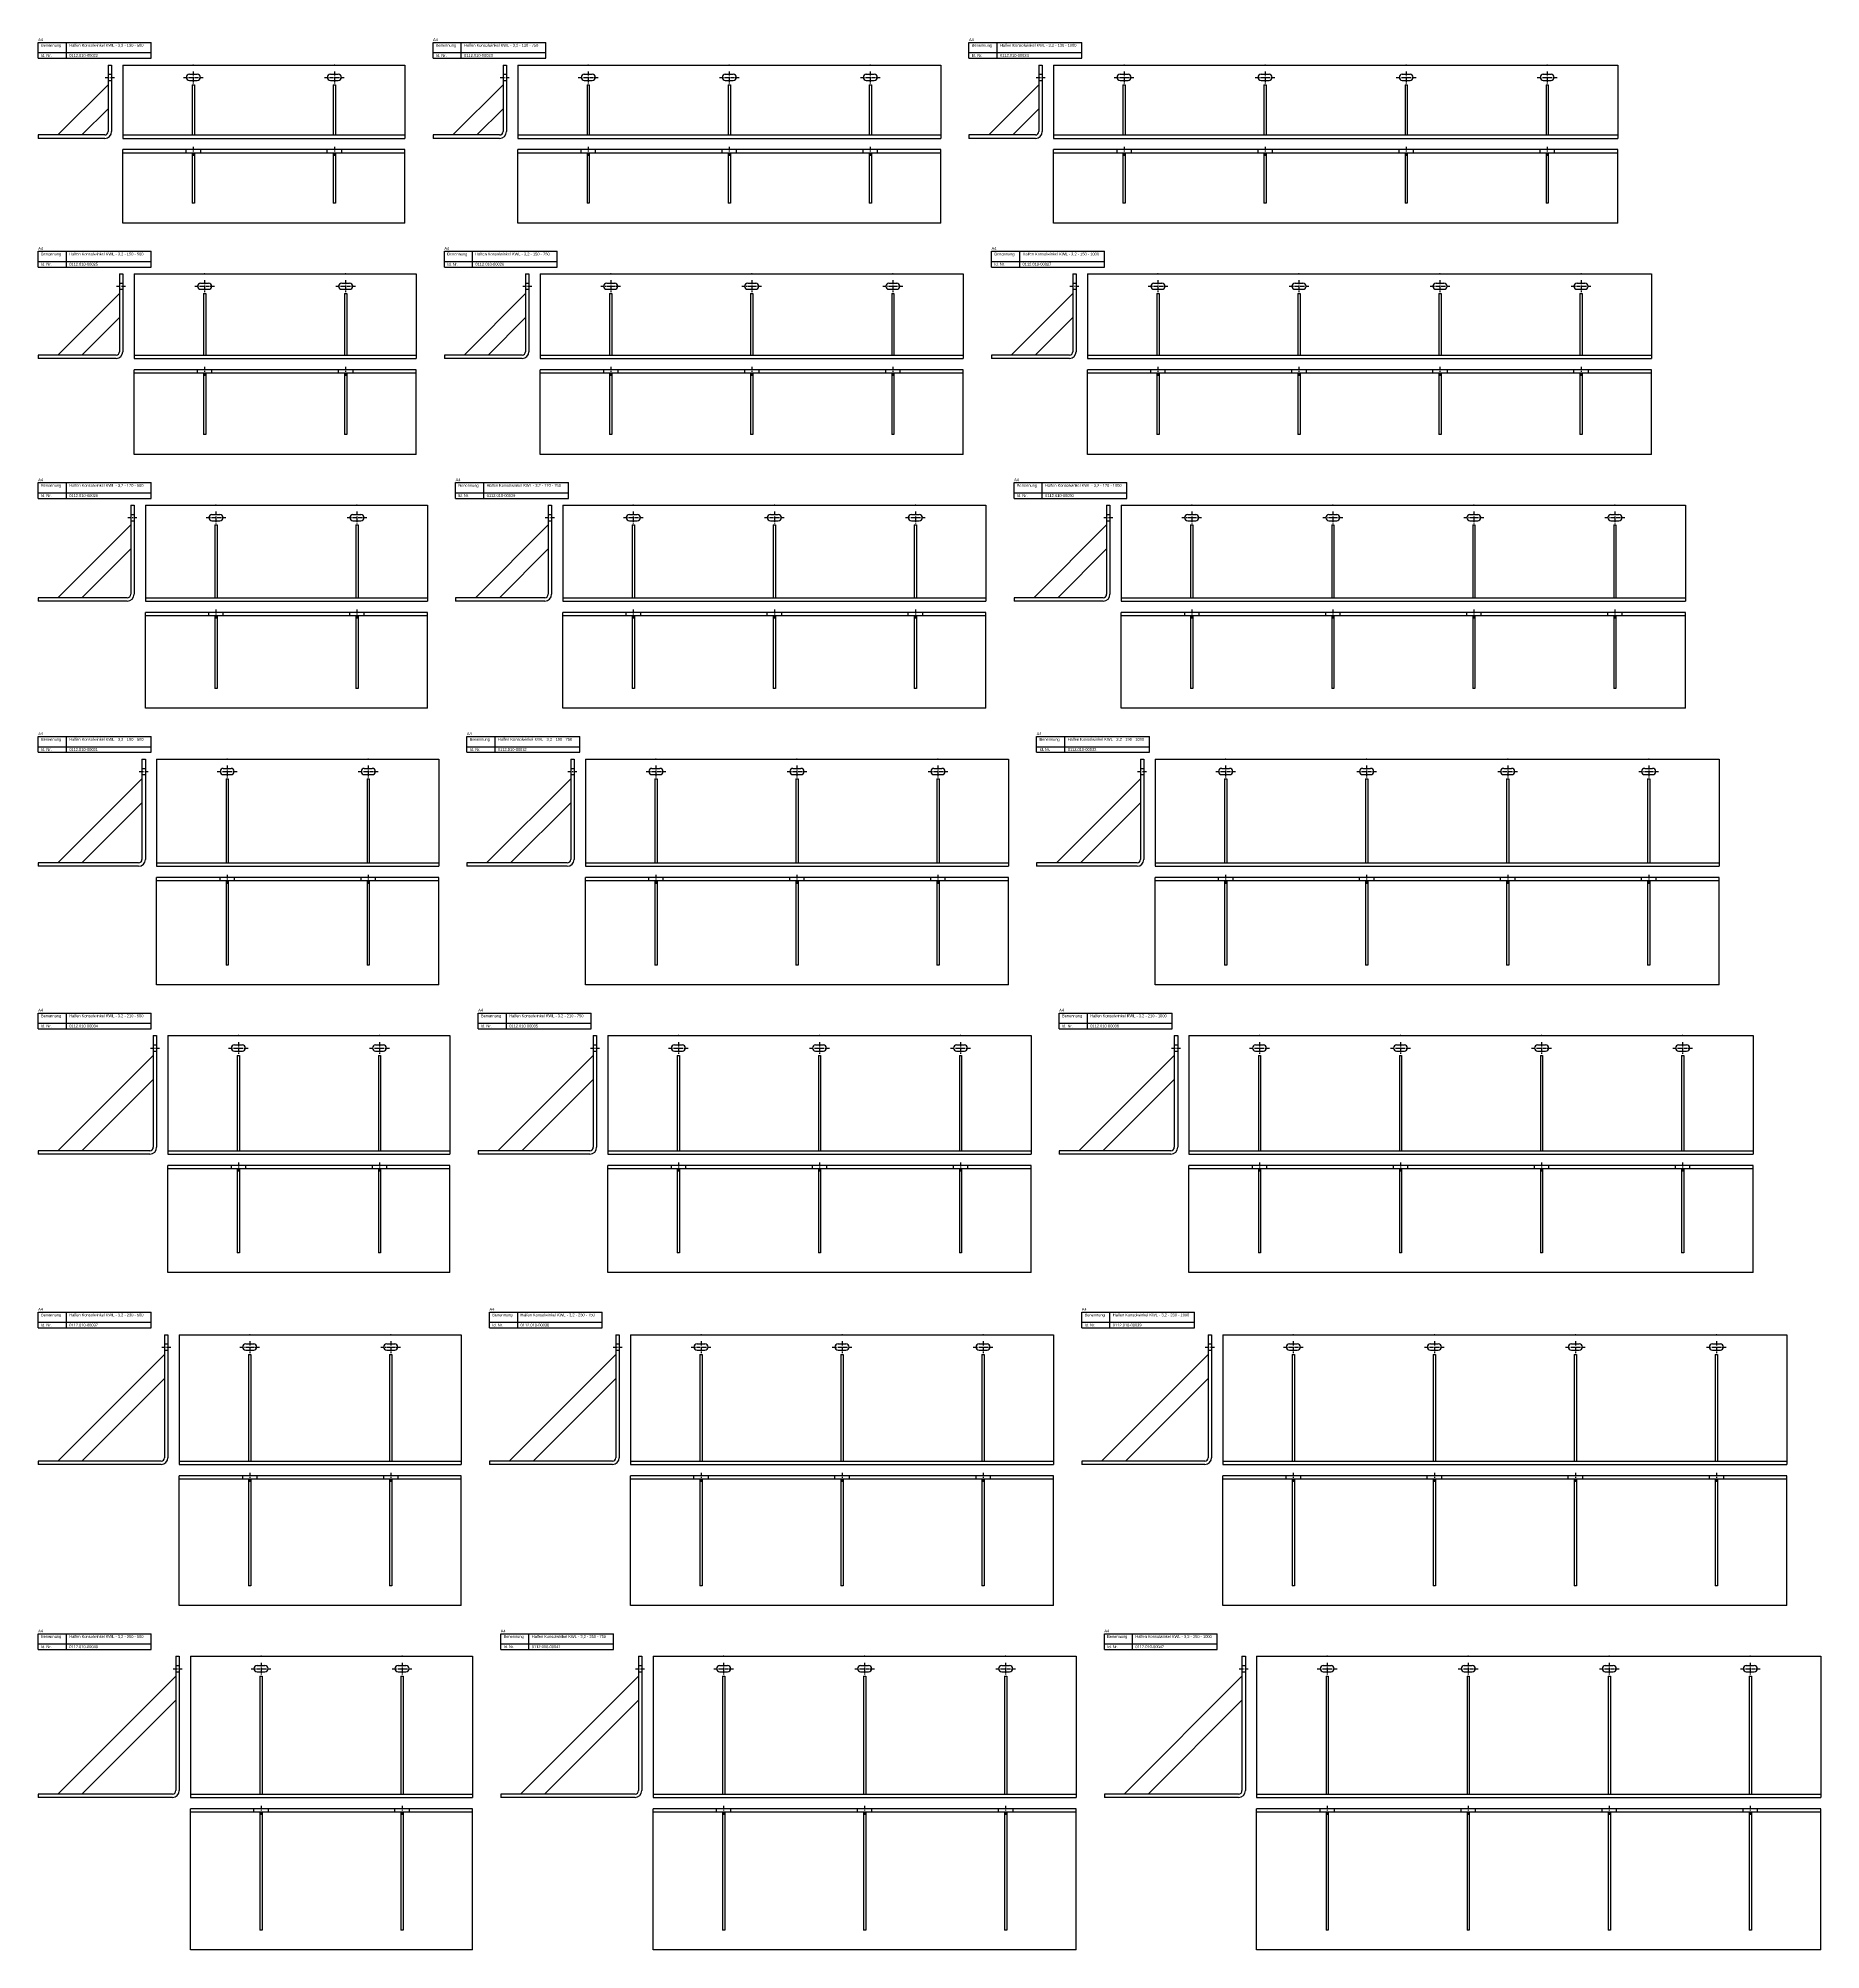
# Model space of a CAD drawing. Header units: millimetres. Extents: x 3683 to 6843, y -2519 to 868.
import ezdxf

# ---------------------------------------------------------------- set-up
doc = ezdxf.new("R2010")
doc.units = ezdxf.units.MM
doc.linetypes.add('MITTELLINIE', pattern=[0.977, 0.65, -0.13, 0.067, -0.13])
doc.linetypes.add('VERDECKT', pattern=[9.525, 6.35, -3.175])
doc.layers.add('HALFEN-KONSOLANKER', color=2, linetype='CONTINUOUS')
doc.styles.add('ARIAL50', font='ARIAL.TTF', dxfattribs={"height": 5})

msp = doc.modelspace()

# ---------------------------------------------------------------- linework, layer by layer
at = {"layer": 'HALFEN-KONSOLANKER'}
for p, q in [((3683.1, 860.8), (3883.1, 860.8)), ((3683.1, 832.8), (3683.1, 860.8)), ((3733.1, 832.8), (3733.1, 860.8)), ((3883.1, 832.8), (3883.1, 860.8)), ((4383.1, 860.8), (4583.1, 860.8)), ((4383.1, 832.8), (4383.1, 860.8)), ((4433.1, 832.8), (4433.1, 860.8)), ((4583.1, 832.8), (4583.1, 860.8)), ((5333.1, 860.8), (5533.1, 860.8)), ((5333.1, 832.8), (5333.1, 860.8)), ((5383.1, 832.8), (5383.1, 860.8)), ((5533.1, 832.8), (5533.1, 860.8)), ((3683.1, 842.8), (3883.1, 842.8)), ((3683.1, 832.8), (3883.1, 832.8)), ((3807.1, 820.8), (3807.1, 702.8)), ((3807.1, 820.8), (3813.1, 820.8)), ((3813.1, 820.8), (3813.1, 702.8)), ((3833.1, 820.8), (4333.1, 820.8)), ((3833.1, 820.8), (3833.1, 690.8)), ((4333.1, 820.8), (4333.1, 690.8)), ((4383.1, 842.8), (4583.1, 842.8)), ((4383.1, 832.8), (4583.1, 832.8)), ((4507.1, 820.8), (4507.1, 702.8)), ((4507.1, 820.8), (4513.1, 820.8)), ((4513.1, 820.8), (4513.1, 702.8)), ((4533.1, 820.8), (5283.1, 820.8)), ((4533.1, 820.8), (4533.1, 690.8)), ((5283.1, 820.8), (5283.1, 690.8)), ((5333.1, 842.8), (5533.1, 842.8)), ((5333.1, 832.8), (5533.1, 832.8)), ((5457.1, 820.8), (5457.1, 702.8)), ((5457.1, 820.8), (5463.1, 820.8)), ((5463.1, 820.8), (5463.1, 702.8)), ((5483.1, 820.8), (6483.1, 820.8)), ((5483.1, 820.8), (5483.1, 690.8)), ((6483.1, 820.8), (6483.1, 690.8)), ((3807.1, 785.8), (3718.1, 696.8)), ((3951.1, 804.3), (3965.1, 804.3)), ((3951.1, 793.3), (3965.1, 793.3)), ((3956.1, 785.8), (3956.1, 696.8)), ((3956.1, 785.8), (3960.1, 785.8)), ((3960.1, 785.8), (3960.1, 696.8)), ((4201.1, 804.3), (4215.1, 804.3)), ((4201.1, 793.3), (4215.1, 793.3)), ((4206.1, 785.8), (4206.1, 696.8)), ((4206.1, 785.8), (4210.1, 785.8)), ((4210.1, 785.8), (4210.1, 696.8)), ((4507.1, 785.8), (4418.1, 696.8)), ((4651.1, 804.3), (4665.1, 804.3)), ((4651.1, 793.3), (4665.1, 793.3)), ((4656.1, 785.8), (4656.1, 696.8)), ((4656.1, 785.8), (4660.1, 785.8)), ((4660.1, 785.8), (4660.1, 696.8)), ((4901.1, 804.3), (4915.1, 804.3)), ((4901.1, 793.3), (4915.1, 793.3)), ((4906.1, 785.8), (4906.1, 696.8)), ((4906.1, 785.8), (4910.1, 785.8)), ((4910.1, 785.8), (4910.1, 696.8)), ((5151.1, 804.3), (5165.1, 804.3)), ((5151.1, 793.3), (5165.1, 793.3)), ((5156.1, 785.8), (5156.1, 696.8)), ((5156.1, 785.8), (5160.1, 785.8)), ((5160.1, 785.8), (5160.1, 696.8)), ((5457.1, 785.8), (5368.1, 696.8)), ((5601.1, 804.3), (5615.1, 804.3)), ((5601.1, 793.3), (5615.1, 793.3)), ((5606.1, 785.8), (5606.1, 696.8)), ((5606.1, 785.8), (5610.1, 785.8)), ((5610.1, 785.8), (5610.1, 696.8)), ((5851.1, 804.3), (5865.1, 804.3)), ((5851.1, 793.3), (5865.1, 793.3)), ((5856.1, 785.8), (5856.1, 696.8)), ((5856.1, 785.8), (5860.1, 785.8)), ((5860.1, 785.8), (5860.1, 696.8)), ((6101.1, 804.3), (6115.1, 804.3)), ((6101.1, 793.3), (6115.1, 793.3)), ((6106.1, 785.8), (6106.1, 696.8)), ((6106.1, 785.8), (6110.1, 785.8)), ((6110.1, 785.8), (6110.1, 696.8)), ((6351.1, 804.3), (6365.1, 804.3)), ((6351.1, 793.3), (6365.1, 793.3)), ((6356.1, 785.8), (6356.1, 696.8)), ((6356.1, 785.8), (6360.1, 785.8)), ((6360.1, 785.8), (6360.1, 696.8)), ((3807.1, 743.3), (3760.6, 696.8)), ((4507.1, 743.3), (4460.6, 696.8)), ((5457.1, 743.3), (5410.6, 696.8)), ((3801.1, 696.8), (3683.1, 696.8)), ((3683.1, 696.8), (3683.1, 690.8)), ((3801.1, 690.8), (3683.1, 690.8)), ((3833.1, 696.8), (4333.1, 696.8)), ((3833.1, 690.8), (4333.1, 690.8)), ((4501.1, 696.8), (4383.1, 696.8)), ((4383.1, 696.8), (4383.1, 690.8)), ((4501.1, 690.8), (4383.1, 690.8)), ((4533.1, 696.8), (5283.1, 696.8)), ((4533.1, 690.8), (5283.1, 690.8)), ((5451.1, 696.8), (5333.1, 696.8)), ((5333.1, 696.8), (5333.1, 690.8)), ((5451.1, 690.8), (5333.1, 690.8)), ((5483.1, 696.8), (6483.1, 696.8)), ((5483.1, 690.8), (6483.1, 690.8)), ((4333.1, 670.8), (3833.1, 670.8)), ((3833.1, 540.8), (3833.1, 670.8)), ((4333.1, 664.8), (3833.1, 664.8)), ((3956.1, 664.8), (3956.1, 575.8)), ((3960.1, 664.8), (3960.1, 575.8)), ((4206.1, 664.8), (4206.1, 575.8)), ((4210.1, 664.8), (4210.1, 575.8)), ((4333.1, 540.8), (4333.1, 670.8)), ((5283.1, 670.8), (4533.1, 670.8)), ((4533.1, 540.8), (4533.1, 670.8)), ((5283.1, 664.8), (4533.1, 664.8)), ((4656.1, 664.8), (4656.1, 575.8)), ((4660.1, 664.8), (4660.1, 575.8)), ((4906.1, 664.8), (4906.1, 575.8)), ((4910.1, 664.8), (4910.1, 575.8)), ((5156.1, 664.8), (5156.1, 575.8)), ((5160.1, 664.8), (5160.1, 575.8)), ((5283.1, 540.8), (5283.1, 670.8)), ((6483.1, 670.8), (5483.1, 670.8)), ((5483.1, 540.8), (5483.1, 670.8)), ((6483.1, 664.8), (5483.1, 664.8)), ((5606.1, 664.8), (5606.1, 575.8)), ((5610.1, 664.8), (5610.1, 575.8)), ((5856.1, 664.8), (5856.1, 575.8)), ((5860.1, 664.8), (5860.1, 575.8)), ((6106.1, 664.8), (6106.1, 575.8)), ((6110.1, 664.8), (6110.1, 575.8)), ((6356.1, 664.8), (6356.1, 575.8)), ((6360.1, 664.8), (6360.1, 575.8)), ((6483.1, 540.8), (6483.1, 670.8)), ((3960.1, 575.8), (3956.1, 575.8)), ((4210.1, 575.8), (4206.1, 575.8)), ((4660.1, 575.8), (4656.1, 575.8)), ((4910.1, 575.8), (4906.1, 575.8)), ((5160.1, 575.8), (5156.1, 575.8)), ((5610.1, 575.8), (5606.1, 575.8)), ((5860.1, 575.8), (5856.1, 575.8)), ((6110.1, 575.8), (6106.1, 575.8)), ((6360.1, 575.8), (6356.1, 575.8)), ((4333.1, 540.8), (3833.1, 540.8)), ((5283.1, 540.8), (4533.1, 540.8)), ((6483.1, 540.8), (5483.1, 540.8)), ((3683.1, 490.8), (3883.1, 490.8)), ((3683.1, 462.8), (3683.1, 490.8)), ((3733.1, 462.8), (3733.1, 490.8)), ((3883.1, 462.8), (3883.1, 490.8)), ((4403.1, 490.8), (4603.1, 490.8)), ((4403.1, 462.8), (4403.1, 490.8)), ((4453.1, 462.8), (4453.1, 490.8)), ((4603.1, 462.8), (4603.1, 490.8)), ((5373.1, 490.8), (5573.1, 490.8)), ((5373.1, 462.8), (5373.1, 490.8)), ((5423.1, 462.8), (5423.1, 490.8)), ((5573.1, 462.8), (5573.1, 490.8)), ((3683.1, 472.8), (3883.1, 472.8)), ((3683.1, 462.8), (3883.1, 462.8)), ((3827.1, 450.8), (3827.1, 312.8)), ((3827.1, 450.8), (3833.1, 450.8)), ((3833.1, 450.8), (3833.1, 312.8)), ((3853.1, 450.8), (4353.1, 450.8)), ((3853.1, 450.8), (3853.1, 300.8)), ((4353.1, 450.8), (4353.1, 300.8)), ((4403.1, 472.8), (4603.1, 472.8)), ((4403.1, 462.8), (4603.1, 462.8)), ((4547.1, 450.8), (4547.1, 312.8)), ((4547.1, 450.8), (4553.1, 450.8)), ((4553.1, 450.8), (4553.1, 312.8)), ((4573.1, 450.8), (5323.1, 450.8)), ((4573.1, 450.8), (4573.1, 300.8)), ((5323.1, 450.8), (5323.1, 300.8)), ((5373.1, 472.8), (5573.1, 472.8)), ((5373.1, 462.8), (5573.1, 462.8)), ((5517.1, 450.8), (5517.1, 312.8)), ((5517.1, 450.8), (5523.1, 450.8)), ((5523.1, 450.8), (5523.1, 312.8)), ((5543.1, 450.8), (6543.1, 450.8)), ((5543.1, 450.8), (5543.1, 300.8)), ((6543.1, 450.8), (6543.1, 300.8)), ((3827.1, 415.8), (3718.1, 306.8)), ((3971.1, 434.3), (3985.1, 434.3)), ((3971.1, 423.3), (3985.1, 423.3)), ((3976.1, 415.8), (3976.1, 306.8)), ((3976.1, 415.8), (3980.1, 415.8)), ((3980.1, 415.8), (3980.1, 306.8)), ((4221.1, 434.3), (4235.1, 434.3)), ((4221.1, 423.3), (4235.1, 423.3)), ((4226.1, 415.8), (4230.1, 415.8)), ((4226.1, 415.8), (4226.1, 306.8)), ((4230.1, 415.8), (4230.1, 306.8)), ((4547.1, 415.8), (4438.1, 306.8)), ((4691.1, 434.3), (4705.1, 434.3)), ((4691.1, 423.3), (4705.1, 423.3)), ((4696.1, 415.8), (4696.1, 306.8)), ((4696.1, 415.8), (4700.1, 415.8)), ((4700.1, 415.8), (4700.1, 306.8)), ((4941.1, 434.3), (4955.1, 434.3)), ((4941.1, 423.3), (4955.1, 423.3)), ((4946.1, 415.8), (4946.1, 306.8)), ((4946.1, 415.8), (4950.1, 415.8)), ((4950.1, 415.8), (4950.1, 306.8)), ((5191.1, 434.3), (5205.1, 434.3)), ((5191.1, 423.3), (5205.1, 423.3)), ((5196.1, 415.8), (5196.1, 306.8)), ((5196.1, 415.8), (5200.1, 415.8)), ((5200.1, 415.8), (5200.1, 306.8)), ((5517.1, 415.8), (5408.1, 306.8)), ((5661.1, 434.3), (5675.1, 434.3)), ((5661.1, 423.3), (5675.1, 423.3)), ((5666.1, 415.8), (5666.1, 306.8)), ((5666.1, 415.8), (5670.1, 415.8)), ((5670.1, 415.8), (5670.1, 306.8)), ((5911.1, 434.3), (5925.1, 434.3)), ((5911.1, 423.3), (5925.1, 423.3)), ((5916.1, 415.8), (5916.1, 306.8)), ((5916.1, 415.8), (5920.1, 415.8)), ((5920.1, 415.8), (5920.1, 306.8)), ((6161.1, 434.3), (6175.1, 434.3)), ((6161.1, 423.3), (6175.1, 423.3)), ((6166.1, 415.8), (6166.1, 306.8)), ((6166.1, 415.8), (6170.1, 415.8)), ((6170.1, 415.8), (6170.1, 306.8)), ((6411.1, 434.3), (6425.1, 434.3)), ((6411.1, 423.3), (6425.1, 423.3)), ((6416.1, 415.8), (6416.1, 306.8)), ((6416.1, 415.8), (6420.1, 415.8)), ((6420.1, 415.8), (6420.1, 306.8)), ((3827.1, 373.3), (3760.6, 306.8)), ((4547.1, 373.3), (4480.6, 306.8)), ((5517.1, 373.3), (5450.6, 306.8)), ((3821.1, 306.8), (3683.1, 306.8)), ((3683.1, 306.8), (3683.1, 300.8)), ((3853.1, 306.8), (4353.1, 306.8)), ((4541.1, 306.8), (4403.1, 306.8)), ((4403.1, 306.8), (4403.1, 300.8)), ((4573.1, 306.8), (5323.1, 306.8)), ((5511.1, 306.8), (5373.1, 306.8)), ((5373.1, 306.8), (5373.1, 300.8)), ((5543.1, 306.8), (6543.1, 306.8)), ((3821.1, 300.8), (3683.1, 300.8)), ((3853.1, 300.8), (4353.1, 300.8)), ((4353.1, 280.8), (3853.1, 280.8)), ((3853.1, 130.8), (3853.1, 280.8)), ((4353.1, 274.8), (3853.1, 274.8)), ((3976.1, 274.8), (3976.1, 165.8)), ((3980.1, 274.8), (3980.1, 165.8)), ((4226.1, 274.8), (4226.1, 165.8)), ((4230.1, 274.8), (4230.1, 165.8)), ((4353.1, 130.8), (4353.1, 280.8)), ((4541.1, 300.8), (4403.1, 300.8)), ((4573.1, 300.8), (5323.1, 300.8)), ((5323.1, 280.8), (4573.1, 280.8)), ((4573.1, 130.8), (4573.1, 280.8)), ((5323.1, 274.8), (4573.1, 274.8)), ((4696.1, 274.8), (4696.1, 165.8)), ((4700.1, 274.8), (4700.1, 165.8)), ((4946.1, 274.8), (4946.1, 165.8)), ((4950.1, 274.8), (4950.1, 165.8)), ((5196.1, 274.8), (5196.1, 165.8)), ((5200.1, 274.8), (5200.1, 165.8)), ((5323.1, 130.8), (5323.1, 280.8)), ((5511.1, 300.8), (5373.1, 300.8)), ((5543.1, 300.8), (6543.1, 300.8)), ((6543.1, 280.8), (5543.1, 280.8)), ((5543.1, 130.8), (5543.1, 280.8)), ((6543.1, 274.8), (5543.1, 274.8)), ((5666.1, 274.8), (5666.1, 165.8)), ((5670.1, 274.8), (5670.1, 165.8)), ((5916.1, 274.8), (5916.1, 165.8)), ((5920.1, 274.8), (5920.1, 165.8)), ((6166.1, 274.8), (6166.1, 165.8)), ((6170.1, 274.8), (6170.1, 165.8)), ((6416.1, 274.8), (6416.1, 165.8)), ((6420.1, 274.8), (6420.1, 165.8)), ((6543.1, 130.8), (6543.1, 280.8)), ((3980.1, 165.8), (3976.1, 165.8)), ((4230.1, 165.8), (4226.1, 165.8)), ((4700.1, 165.8), (4696.1, 165.8)), ((4950.1, 165.8), (4946.1, 165.8)), ((5200.1, 165.8), (5196.1, 165.8)), ((5670.1, 165.8), (5666.1, 165.8)), ((5920.1, 165.8), (5916.1, 165.8)), ((6170.1, 165.8), (6166.1, 165.8)), ((6420.1, 165.8), (6416.1, 165.8)), ((4353.1, 130.8), (3853.1, 130.8)), ((5323.1, 130.8), (4573.1, 130.8)), ((6543.1, 130.8), (5543.1, 130.8)), ((3683.1, 80.8), (3883.1, 80.8)), ((3683.1, 52.8), (3683.1, 80.8)), ((3733.1, 52.8), (3733.1, 80.8)), ((3883.1, 52.8), (3883.1, 80.8)), ((4423.1, 80.8), (4623.1, 80.8)), ((4423.1, 52.8), (4423.1, 80.8)), ((4473.1, 52.8), (4473.1, 80.8)), ((4623.1, 52.8), (4623.1, 80.8)), ((5413.1, 80.8), (5613.1, 80.8)), ((5413.1, 52.8), (5413.1, 80.8)), ((5463.1, 52.8), (5463.1, 80.8)), ((5613.1, 52.8), (5613.1, 80.8)), ((3683.1, 62.8), (3883.1, 62.8)), ((3683.1, 52.8), (3883.1, 52.8)), ((3847.1, 40.8), (3847.1, -117.2)), ((3847.1, 40.8), (3853.1, 40.8)), ((3853.1, 40.8), (3853.1, -117.2)), ((3873.1, 40.8), (4373.1, 40.8)), ((3873.1, 40.8), (3873.1, -129.2)), ((4373.1, 40.8), (4373.1, -129.2)), ((4423.1, 62.8), (4623.1, 62.8)), ((4423.1, 52.8), (4623.1, 52.8)), ((4587.1, 40.8), (4587.1, -117.2)), ((4587.1, 40.8), (4593.1, 40.8)), ((4593.1, 40.8), (4593.1, -117.2)), ((4613.1, 40.8), (5363.1, 40.8)), ((4613.1, 40.8), (4613.1, -129.2)), ((5363.1, 40.8), (5363.1, -129.2)), ((5413.1, 62.8), (5613.1, 62.8)), ((5413.1, 52.8), (5613.1, 52.8)), ((5577.1, 40.8), (5577.1, -117.2)), ((5577.1, 40.8), (5583.1, 40.8)), ((5583.1, 40.8), (5583.1, -117.2)), ((5603.1, 40.8), (6603.1, 40.8)), ((5603.1, 40.8), (5603.1, -129.2)), ((6603.1, 40.8), (6603.1, -129.2)), ((3847.1, 5.8), (3718.1, -123.2)), ((3991.1, 24.3), (4005.1, 24.3)), ((3991.1, 13.3), (4005.1, 13.3)), ((3996.1, 5.8), (3996.1, -123.2)), ((3996.1, 5.8), (4000.1, 5.8)), ((4000.1, 5.8), (4000.1, -123.2)), ((4241.1, 24.3), (4255.1, 24.3)), ((4241.1, 13.3), (4255.1, 13.3)), ((4246.1, 5.8), (4246.1, -123.2)), ((4246.1, 5.8), (4250.1, 5.8)), ((4250.1, 5.8), (4250.1, -123.2)), ((4587.1, 5.8), (4458.1, -123.2)), ((4731.1, 24.3), (4745.1, 24.3)), ((4731.1, 13.3), (4745.1, 13.3)), ((4736.1, 5.8), (4736.1, -123.2)), ((4736.1, 5.8), (4740.1, 5.8)), ((4740.1, 5.8), (4740.1, -123.2)), ((4981.1, 24.3), (4995.1, 24.3)), ((4981.1, 13.3), (4995.1, 13.3)), ((4986.1, 5.8), (4990.1, 5.8)), ((4986.1, 5.8), (4986.1, -123.2)), ((4990.1, 5.8), (4990.1, -123.2)), ((5231.1, 24.3), (5245.1, 24.3)), ((5231.1, 13.3), (5245.1, 13.3)), ((5236.1, 5.8), (5236.1, -123.2)), ((5236.1, 5.8), (5240.1, 5.8)), ((5240.1, 5.8), (5240.1, -123.2)), ((5577.1, 5.8), (5448.1, -123.2)), ((5721.1, 24.3), (5735.1, 24.3)), ((5721.1, 13.3), (5735.1, 13.3)), ((5726.1, 5.8), (5726.1, -123.2)), ((5726.1, 5.8), (5730.1, 5.8)), ((5730.1, 5.8), (5730.1, -123.2)), ((5971.1, 24.3), (5985.1, 24.3)), ((5971.1, 13.3), (5985.1, 13.3)), ((5976.1, 5.8), (5976.1, -123.2)), ((5976.1, 5.8), (5980.1, 5.8)), ((5980.1, 5.8), (5980.1, -123.2)), ((6221.1, 24.3), (6235.1, 24.3)), ((6221.1, 13.3), (6235.1, 13.3)), ((6226.1, 5.8), (6226.1, -123.2)), ((6226.1, 5.8), (6230.1, 5.8)), ((6230.1, 5.8), (6230.1, -123.2)), ((6471.1, 24.3), (6485.1, 24.3)), ((6471.1, 13.3), (6485.1, 13.3)), ((6476.1, 5.8), (6476.1, -123.2)), ((6476.1, 5.8), (6480.1, 5.8)), ((6480.1, 5.8), (6480.1, -123.2)), ((3847.1, -36.7), (3760.6, -123.2)), ((4587.1, -36.7), (4500.6, -123.2)), ((5577.1, -36.7), (5490.6, -123.2)), ((3841.1, -123.2), (3683.1, -123.2)), ((3683.1, -123.2), (3683.1, -129.2)), ((3841.1, -129.2), (3683.1, -129.2)), ((3873.1, -123.2), (4373.1, -123.2)), ((3873.1, -129.2), (4373.1, -129.2)), ((4581.1, -123.2), (4423.1, -123.2)), ((4423.1, -123.2), (4423.1, -129.2)), ((4581.1, -129.2), (4423.1, -129.2)), ((4613.1, -123.2), (5363.1, -123.2)), ((4613.1, -129.2), (5363.1, -129.2)), ((5571.1, -123.2), (5413.1, -123.2)), ((5413.1, -123.2), (5413.1, -129.2)), ((5571.1, -129.2), (5413.1, -129.2)), ((5603.1, -123.2), (6603.1, -123.2)), ((5603.1, -129.2), (6603.1, -129.2)), ((4373.1, -149.2), (3873.1, -149.2)), ((3873.1, -319.2), (3873.1, -149.2)), ((4373.1, -155.2), (3873.1, -155.2)), ((3996.1, -155.2), (3996.1, -284.2)), ((4000.1, -155.2), (4000.1, -284.2)), ((4246.1, -155.2), (4246.1, -284.2)), ((4250.1, -155.2), (4250.1, -284.2)), ((4373.1, -319.2), (4373.1, -149.2)), ((5363.1, -149.2), (4613.1, -149.2)), ((4613.1, -319.2), (4613.1, -149.2)), ((5363.1, -155.2), (4613.1, -155.2)), ((4736.1, -155.2), (4736.1, -284.2)), ((4740.1, -155.2), (4740.1, -284.2)), ((4986.1, -155.2), (4986.1, -284.2)), ((4990.1, -155.2), (4990.1, -284.2)), ((5236.1, -155.2), (5236.1, -284.2)), ((5240.1, -155.2), (5240.1, -284.2)), ((5363.1, -319.2), (5363.1, -149.2)), ((6603.1, -149.2), (5603.1, -149.2)), ((5603.1, -319.2), (5603.1, -149.2)), ((6603.1, -155.2), (5603.1, -155.2)), ((5726.1, -155.2), (5726.1, -284.2)), ((5730.1, -155.2), (5730.1, -284.2)), ((5976.1, -155.2), (5976.1, -284.2)), ((5980.1, -155.2), (5980.1, -284.2)), ((6226.1, -155.2), (6226.1, -284.2)), ((6230.1, -155.2), (6230.1, -284.2)), ((6476.1, -155.2), (6476.1, -284.2)), ((6480.1, -155.2), (6480.1, -284.2)), ((6603.1, -319.2), (6603.1, -149.2)), ((4000.1, -284.2), (3996.1, -284.2)), ((4250.1, -284.2), (4246.1, -284.2)), ((4740.1, -284.2), (4736.1, -284.2)), ((4990.1, -284.2), (4986.1, -284.2)), ((5240.1, -284.2), (5236.1, -284.2)), ((5730.1, -284.2), (5726.1, -284.2)), ((5980.1, -284.2), (5976.1, -284.2)), ((6230.1, -284.2), (6226.1, -284.2)), ((6480.1, -284.2), (6476.1, -284.2)), ((4373.1, -319.2), (3873.1, -319.2)), ((5363.1, -319.2), (4613.1, -319.2)), ((6603.1, -319.2), (5603.1, -319.2)), ((3683.1, -369.2), (3883.1, -369.2)), ((3683.1, -397.2), (3683.1, -369.2)), ((3733.1, -397.2), (3733.1, -369.2)), ((3883.1, -397.2), (3883.1, -369.2)), ((4443.1, -369.2), (4643.1, -369.2)), ((4443.1, -397.2), (4443.1, -369.2)), ((4493.1, -397.2), (4493.1, -369.2)), ((4643.1, -397.2), (4643.1, -369.2)), ((5453.1, -369.2), (5653.1, -369.2)), ((5453.1, -397.2), (5453.1, -369.2)), ((5503.1, -397.2), (5503.1, -369.2)), ((5653.1, -397.2), (5653.1, -369.2)), ((3683.1, -387.2), (3883.1, -387.2)), ((3683.1, -397.2), (3883.1, -397.2)), ((4443.1, -387.2), (4643.1, -387.2)), ((4443.1, -397.2), (4643.1, -397.2)), ((5453.1, -387.2), (5653.1, -387.2)), ((5453.1, -397.2), (5653.1, -397.2)), ((3867.1, -409.2), (3867.1, -587.2)), ((3867.1, -409.2), (3873.1, -409.2)), ((3873.1, -409.2), (3873.1, -587.2)), ((3893.1, -409.2), (4393.1, -409.2)), ((3893.1, -409.2), (3893.1, -599.2)), ((4011.1, -425.7), (4025.1, -425.7)), ((4011.1, -436.7), (4025.1, -436.7)), ((4261.1, -425.7), (4275.1, -425.7)), ((4261.1, -436.7), (4275.1, -436.7)), ((4393.1, -409.2), (4393.1, -599.2)), ((4627.1, -409.2), (4627.1, -587.2)), ((4627.1, -409.2), (4633.1, -409.2)), ((4633.1, -409.2), (4633.1, -587.2)), ((4653.1, -409.2), (5403.1, -409.2)), ((4653.1, -409.2), (4653.1, -599.2)), ((4771.1, -425.7), (4785.1, -425.7)), ((4771.1, -436.7), (4785.1, -436.7)), ((5021.1, -425.7), (5035.1, -425.7)), ((5021.1, -436.7), (5035.1, -436.7)), ((5271.1, -425.7), (5285.1, -425.7)), ((5271.1, -436.7), (5285.1, -436.7)), ((5403.1, -409.2), (5403.1, -599.2)), ((5637.1, -409.2), (5637.1, -587.2)), ((5637.1, -409.2), (5643.1, -409.2)), ((5643.1, -409.2), (5643.1, -587.2)), ((5663.1, -409.2), (6663.1, -409.2)), ((5663.1, -409.2), (5663.1, -599.2)), ((5781.1, -425.7), (5795.1, -425.7)), ((5781.1, -436.7), (5795.1, -436.7)), ((6031.1, -425.7), (6045.1, -425.7)), ((6031.1, -436.7), (6045.1, -436.7)), ((6281.1, -425.7), (6295.1, -425.7)), ((6281.1, -436.7), (6295.1, -436.7)), ((6531.1, -425.7), (6545.1, -425.7)), ((6531.1, -436.7), (6545.1, -436.7)), ((6663.1, -409.2), (6663.1, -599.2)), ((3867.1, -444.2), (3718.1, -593.2)), ((4016.1, -444.2), (4016.1, -593.2)), ((4016.1, -444.2), (4020.1, -444.2)), ((4020.1, -444.2), (4020.1, -593.2)), ((4266.1, -444.2), (4266.1, -593.2)), ((4266.1, -444.2), (4270.1, -444.2)), ((4270.1, -444.2), (4270.1, -593.2)), ((4627.1, -444.2), (4478.1, -593.2)), ((4776.1, -444.2), (4776.1, -593.2)), ((4776.1, -444.2), (4780.1, -444.2)), ((4780.1, -444.2), (4780.1, -593.2)), ((5026.1, -444.2), (5026.1, -593.2)), ((5026.1, -444.2), (5030.1, -444.2)), ((5030.1, -444.2), (5030.1, -593.2)), ((5276.1, -444.2), (5276.1, -593.2)), ((5276.1, -444.2), (5280.1, -444.2)), ((5280.1, -444.2), (5280.1, -593.2)), ((5637.1, -444.2), (5488.1, -593.2)), ((5786.1, -444.2), (5786.1, -593.2)), ((5786.1, -444.2), (5790.1, -444.2)), ((5790.1, -444.2), (5790.1, -593.2)), ((6036.1, -444.2), (6036.1, -593.2)), ((6036.1, -444.2), (6040.1, -444.2)), ((6040.1, -444.2), (6040.1, -593.2)), ((6286.1, -444.2), (6286.1, -593.2)), ((6286.1, -444.2), (6290.1, -444.2)), ((6290.1, -444.2), (6290.1, -593.2)), ((6536.1, -444.2), (6536.1, -593.2)), ((6536.1, -444.2), (6540.1, -444.2)), ((6540.1, -444.2), (6540.1, -593.2)), ((3867.1, -486.7), (3760.6, -593.2)), ((4627.1, -486.7), (4520.6, -593.2)), ((5637.1, -486.7), (5530.6, -593.2)), ((3861.1, -593.2), (3683.1, -593.2)), ((3683.1, -593.2), (3683.1, -599.2)), ((3861.1, -599.2), (3683.1, -599.2)), ((3893.1, -593.2), (4393.1, -593.2)), ((3893.1, -599.2), (4393.1, -599.2)), ((4621.1, -593.2), (4443.1, -593.2)), ((4443.1, -593.2), (4443.1, -599.2)), ((4621.1, -599.2), (4443.1, -599.2)), ((4653.1, -593.2), (5403.1, -593.2)), ((4653.1, -599.2), (5403.1, -599.2)), ((5631.1, -593.2), (5453.1, -593.2)), ((5453.1, -593.2), (5453.1, -599.2)), ((5631.1, -599.2), (5453.1, -599.2)), ((5663.1, -593.2), (6663.1, -593.2)), ((5663.1, -599.2), (6663.1, -599.2)), ((4393.1, -619.2), (3893.1, -619.2)), ((3893.1, -809.2), (3893.1, -619.2)), ((4393.1, -625.2), (3893.1, -625.2)), ((4016.1, -625.2), (4016.1, -774.2)), ((4020.1, -625.2), (4020.1, -774.2)), ((4266.1, -625.2), (4266.1, -774.2)), ((4270.1, -625.2), (4270.1, -774.2)), ((4393.1, -809.2), (4393.1, -619.2)), ((5403.1, -619.2), (4653.1, -619.2)), ((4653.1, -809.2), (4653.1, -619.2)), ((5403.1, -625.2), (4653.1, -625.2)), ((4776.1, -625.2), (4776.1, -774.2)), ((4780.1, -625.2), (4780.1, -774.2)), ((5026.1, -625.2), (5026.1, -774.2)), ((5030.1, -625.2), (5030.1, -774.2)), ((5276.1, -625.2), (5276.1, -774.2)), ((5280.1, -625.2), (5280.1, -774.2)), ((5403.1, -809.2), (5403.1, -619.2)), ((6663.1, -619.2), (5663.1, -619.2)), ((5663.1, -809.2), (5663.1, -619.2)), ((6663.1, -625.2), (5663.1, -625.2)), ((5786.1, -625.2), (5786.1, -774.2)), ((5790.1, -625.2), (5790.1, -774.2)), ((6036.1, -625.2), (6036.1, -774.2)), ((6040.1, -625.2), (6040.1, -774.2)), ((6286.1, -625.2), (6286.1, -774.2)), ((6290.1, -625.2), (6290.1, -774.2)), ((6536.1, -625.2), (6536.1, -774.2)), ((6540.1, -625.2), (6540.1, -774.2)), ((6663.1, -809.2), (6663.1, -619.2)), ((4020.1, -774.2), (4016.1, -774.2)), ((4270.1, -774.2), (4266.1, -774.2)), ((4780.1, -774.2), (4776.1, -774.2)), ((5030.1, -774.2), (5026.1, -774.2)), ((5280.1, -774.2), (5276.1, -774.2)), ((5790.1, -774.2), (5786.1, -774.2)), ((6040.1, -774.2), (6036.1, -774.2)), ((6290.1, -774.2), (6286.1, -774.2)), ((6540.1, -774.2), (6536.1, -774.2)), ((4393.1, -809.2), (3893.1, -809.2)), ((5403.1, -809.2), (4653.1, -809.2)), ((6663.1, -809.2), (5663.1, -809.2)), ((3683.1, -859.2), (3883.1, -859.2)), ((3683.1, -887.2), (3683.1, -859.2)), ((3683.1, -877.2), (3883.1, -877.2)), ((3733.1, -887.2), (3733.1, -859.2)), ((3883.1, -887.2), (3883.1, -859.2)), ((4463.1, -859.2), (4663.1, -859.2)), ((4463.1, -887.2), (4463.1, -859.2)), ((4463.1, -877.2), (4663.1, -877.2)), ((4513.1, -887.2), (4513.1, -859.2)), ((4663.1, -887.2), (4663.1, -859.2)), ((5493.1, -859.2), (5693.1, -859.2)), ((5493.1, -887.2), (5493.1, -859.2)), ((5493.1, -877.2), (5693.1, -877.2)), ((5543.1, -887.2), (5543.1, -859.2)), ((5693.1, -887.2), (5693.1, -859.2)), ((3683.1, -887.2), (3883.1, -887.2)), ((3887.1, -899.2), (3887.1, -1097.2)), ((3887.1, -899.2), (3893.1, -899.2)), ((3893.1, -899.2), (3893.1, -1097.2)), ((3913.1, -899.2), (4413.1, -899.2)), ((3913.1, -899.2), (3913.1, -1109.2)), ((4413.1, -899.2), (4413.1, -1109.2)), ((4463.1, -887.2), (4663.1, -887.2)), ((4667.1, -899.2), (4667.1, -1097.2)), ((4667.1, -899.2), (4673.1, -899.2)), ((4673.1, -899.2), (4673.1, -1097.2)), ((4693.1, -899.2), (5443.1, -899.2)), ((4693.1, -899.2), (4693.1, -1109.2)), ((5443.1, -899.2), (5443.1, -1109.2)), ((5493.1, -887.2), (5693.1, -887.2)), ((5697.1, -899.2), (5697.1, -1097.2)), ((5697.1, -899.2), (5703.1, -899.2)), ((5703.1, -899.2), (5703.1, -1097.2)), ((5723.1, -899.2), (6723.1, -899.2)), ((5723.1, -899.2), (5723.1, -1109.2)), ((6723.1, -899.2), (6723.1, -1109.2)), ((3887.1, -934.2), (3718.1, -1103.2)), ((4031.1, -915.7), (4045.1, -915.7)), ((4031.1, -926.7), (4045.1, -926.7)), ((4036.1, -934.2), (4036.1, -1103.2)), ((4036.1, -934.2), (4040.1, -934.2)), ((4040.1, -934.2), (4040.1, -1103.2)), ((4281.1, -915.7), (4295.1, -915.7)), ((4281.1, -926.7), (4295.1, -926.7)), ((4286.1, -934.2), (4286.1, -1103.2)), ((4286.1, -934.2), (4290.1, -934.2)), ((4290.1, -934.2), (4290.1, -1103.2)), ((4667.1, -934.2), (4498.1, -1103.2)), ((4811.1, -915.7), (4825.1, -915.7)), ((4811.1, -926.7), (4825.1, -926.7)), ((4816.1, -934.2), (4816.1, -1103.2)), ((4816.1, -934.2), (4820.1, -934.2)), ((4820.1, -934.2), (4820.1, -1103.2)), ((5061.1, -915.7), (5075.1, -915.7)), ((5061.1, -926.7), (5075.1, -926.7)), ((5066.1, -934.2), (5066.1, -1103.2)), ((5066.1, -934.2), (5070.1, -934.2)), ((5070.1, -934.2), (5070.1, -1103.2)), ((5311.1, -915.7), (5325.1, -915.7)), ((5311.1, -926.7), (5325.1, -926.7)), ((5316.1, -934.2), (5316.1, -1103.2)), ((5316.1, -934.2), (5320.1, -934.2)), ((5320.1, -934.2), (5320.1, -1103.2)), ((5697.1, -934.2), (5528.1, -1103.2)), ((5841.1, -915.7), (5855.1, -915.7)), ((5841.1, -926.7), (5855.1, -926.7)), ((5846.1, -934.2), (5846.1, -1103.2)), ((5846.1, -934.2), (5850.1, -934.2)), ((5850.1, -934.2), (5850.1, -1103.2)), ((6091.1, -915.7), (6105.1, -915.7)), ((6091.1, -926.7), (6105.1, -926.7)), ((6096.1, -934.2), (6096.1, -1103.2)), ((6096.1, -934.2), (6100.1, -934.2)), ((6100.1, -934.2), (6100.1, -1103.2)), ((6341.1, -915.7), (6355.1, -915.7)), ((6341.1, -926.7), (6355.1, -926.7)), ((6346.1, -934.2), (6346.1, -1103.2)), ((6346.1, -934.2), (6350.1, -934.2)), ((6350.1, -934.2), (6350.1, -1103.2)), ((6591.1, -915.7), (6605.1, -915.7)), ((6591.1, -926.7), (6605.1, -926.7)), ((6596.1, -934.2), (6596.1, -1103.2)), ((6596.1, -934.2), (6600.1, -934.2)), ((6600.1, -934.2), (6600.1, -1103.2)), ((3887.1, -976.7), (3760.6, -1103.2)), ((4667.1, -976.7), (4540.6, -1103.2)), ((5697.1, -976.7), (5570.6, -1103.2)), ((3881.1, -1103.2), (3683.1, -1103.2)), ((3683.1, -1103.2), (3683.1, -1109.2)), ((3881.1, -1109.2), (3683.1, -1109.2)), ((3913.1, -1103.2), (4413.1, -1103.2)), ((3913.1, -1109.2), (4413.1, -1109.2)), ((4661.1, -1103.2), (4463.1, -1103.2)), ((4463.1, -1103.2), (4463.1, -1109.2)), ((4661.1, -1109.2), (4463.1, -1109.2)), ((4693.1, -1103.2), (5443.1, -1103.2)), ((4693.1, -1109.2), (5443.1, -1109.2)), ((5691.1, -1103.2), (5493.1, -1103.2)), ((5493.1, -1103.2), (5493.1, -1109.2)), ((5691.1, -1109.2), (5493.1, -1109.2)), ((5723.1, -1103.2), (6723.1, -1103.2)), ((5723.1, -1109.2), (6723.1, -1109.2)), ((4413.1, -1129.2), (3913.1, -1129.2)), ((3913.1, -1319.2), (3913.1, -1129.2)), ((4413.1, -1135.2), (3913.1, -1135.2)), ((4036.1, -1135.2), (4036.1, -1284.2)), ((4040.1, -1135.2), (4040.1, -1284.2)), ((4286.1, -1135.2), (4286.1, -1284.2)), ((4290.1, -1135.2), (4290.1, -1284.2)), ((4413.1, -1319.2), (4413.1, -1129.2)), ((5443.1, -1129.2), (4693.1, -1129.2)), ((4693.1, -1319.2), (4693.1, -1129.2)), ((5443.1, -1135.2), (4693.1, -1135.2)), ((4816.1, -1135.2), (4816.1, -1284.2)), ((4820.1, -1135.2), (4820.1, -1284.2)), ((5066.1, -1135.2), (5066.1, -1284.2)), ((5070.1, -1135.2), (5070.1, -1284.2)), ((5316.1, -1135.2), (5316.1, -1284.2)), ((5320.1, -1135.2), (5320.1, -1284.2)), ((5443.1, -1319.2), (5443.1, -1129.2)), ((6723.1, -1129.2), (5723.1, -1129.2)), ((5723.1, -1319.2), (5723.1, -1129.2)), ((6723.1, -1135.2), (5723.1, -1135.2)), ((5846.1, -1135.2), (5846.1, -1284.2)), ((5850.1, -1135.2), (5850.1, -1284.2)), ((6096.1, -1135.2), (6096.1, -1284.2)), ((6100.1, -1135.2), (6100.1, -1284.2)), ((6346.1, -1135.2), (6346.1, -1284.2)), ((6350.1, -1135.2), (6350.1, -1284.2)), ((6596.1, -1135.2), (6596.1, -1284.2)), ((6600.1, -1135.2), (6600.1, -1284.2)), ((6723.1, -1319.2), (6723.1, -1129.2)), ((4040.1, -1284.2), (4036.1, -1284.2)), ((4290.1, -1284.2), (4286.1, -1284.2)), ((4820.1, -1284.2), (4816.1, -1284.2)), ((5070.1, -1284.2), (5066.1, -1284.2)), ((5320.1, -1284.2), (5316.1, -1284.2)), ((5850.1, -1284.2), (5846.1, -1284.2)), ((6100.1, -1284.2), (6096.1, -1284.2)), ((6350.1, -1284.2), (6346.1, -1284.2)), ((6600.1, -1284.2), (6596.1, -1284.2)), ((4413.1, -1319.2), (3913.1, -1319.2)), ((5443.1, -1319.2), (4693.1, -1319.2)), ((6723.1, -1319.2), (5723.1, -1319.2)), ((3683.1, -1389.2), (3883.1, -1389.2)), ((3683.1, -1417.2), (3683.1, -1389.2)), ((3683.1, -1407.2), (3883.1, -1407.2)), ((3683.1, -1417.2), (3883.1, -1417.2)), ((3733.1, -1417.2), (3733.1, -1389.2)), ((3883.1, -1417.2), (3883.1, -1389.2)), ((4483.1, -1389.2), (4683.1, -1389.2)), ((4483.1, -1417.2), (4483.1, -1389.2)), ((4483.1, -1407.2), (4683.1, -1407.2)), ((4483.1, -1417.2), (4683.1, -1417.2)), ((4533.1, -1417.2), (4533.1, -1389.2)), ((4683.1, -1417.2), (4683.1, -1389.2)), ((5533.1, -1389.2), (5733.1, -1389.2)), ((5533.1, -1417.2), (5533.1, -1389.2)), ((5533.1, -1407.2), (5733.1, -1407.2)), ((5533.1, -1417.2), (5733.1, -1417.2)), ((5583.1, -1417.2), (5583.1, -1389.2)), ((5733.1, -1417.2), (5733.1, -1389.2)), ((3907.1, -1429.2), (3907.1, -1647.2)), ((3907.1, -1429.2), (3913.1, -1429.2)), ((3913.1, -1429.2), (3913.1, -1647.2)), ((3933.1, -1429.2), (4433.1, -1429.2)), ((3933.1, -1429.2), (3933.1, -1659.2)), ((4051.1, -1445.7), (4065.1, -1445.7)), ((4301.1, -1445.7), (4315.1, -1445.7)), ((4433.1, -1429.2), (4433.1, -1659.2)), ((4707.1, -1429.2), (4707.1, -1647.2)), ((4707.1, -1429.2), (4713.1, -1429.2)), ((4713.1, -1429.2), (4713.1, -1647.2)), ((4733.1, -1429.2), (5483.1, -1429.2)), ((4733.1, -1429.2), (4733.1, -1659.2)), ((4851.1, -1445.7), (4865.1, -1445.7)), ((5101.1, -1445.7), (5115.1, -1445.7)), ((5351.1, -1445.7), (5365.1, -1445.7)), ((5483.1, -1429.2), (5483.1, -1659.2)), ((5757.1, -1429.2), (5757.1, -1647.2)), ((5757.1, -1429.2), (5763.1, -1429.2)), ((5763.1, -1429.2), (5763.1, -1647.2)), ((5783.1, -1429.2), (6783.1, -1429.2)), ((5783.1, -1429.2), (5783.1, -1659.2)), ((5901.1, -1445.7), (5915.1, -1445.7)), ((6151.1, -1445.7), (6165.1, -1445.7)), ((6401.1, -1445.7), (6415.1, -1445.7)), ((6651.1, -1445.7), (6665.1, -1445.7)), ((6783.1, -1429.2), (6783.1, -1659.2)), ((3907.1, -1464.2), (3718.1, -1653.2)), ((4051.1, -1456.7), (4065.1, -1456.7)), ((4056.1, -1464.2), (4056.1, -1653.2)), ((4056.1, -1464.2), (4060.1, -1464.2)), ((4060.1, -1464.2), (4060.1, -1653.2)), ((4301.1, -1456.7), (4315.1, -1456.7)), ((4306.1, -1464.2), (4306.1, -1653.2)), ((4306.1, -1464.2), (4310.1, -1464.2)), ((4310.1, -1464.2), (4310.1, -1653.2)), ((4707.1, -1464.2), (4518.1, -1653.2)), ((4851.1, -1456.7), (4865.1, -1456.7)), ((4856.1, -1464.2), (4856.1, -1653.2)), ((4856.1, -1464.2), (4860.1, -1464.2)), ((4860.1, -1464.2), (4860.1, -1653.2)), ((5101.1, -1456.7), (5115.1, -1456.7)), ((5106.1, -1464.2), (5106.1, -1653.2)), ((5106.1, -1464.2), (5110.1, -1464.2)), ((5110.1, -1464.2), (5110.1, -1653.2)), ((5351.1, -1456.7), (5365.1, -1456.7)), ((5356.1, -1464.2), (5356.1, -1653.2)), ((5356.1, -1464.2), (5360.1, -1464.2)), ((5360.1, -1464.2), (5360.1, -1653.2)), ((5757.1, -1464.2), (5568.1, -1653.2)), ((5901.1, -1456.7), (5915.1, -1456.7)), ((5906.1, -1464.2), (5906.1, -1653.2)), ((5906.1, -1464.2), (5910.1, -1464.2)), ((5910.1, -1464.2), (5910.1, -1653.2)), ((6151.1, -1456.7), (6165.1, -1456.7)), ((6156.1, -1464.2), (6156.1, -1653.2)), ((6156.1, -1464.2), (6160.1, -1464.2)), ((6160.1, -1464.2), (6160.1, -1653.2)), ((6401.1, -1456.7), (6415.1, -1456.7)), ((6406.1, -1464.2), (6406.1, -1653.2)), ((6406.1, -1464.2), (6410.1, -1464.2)), ((6410.1, -1464.2), (6410.1, -1653.2)), ((6651.1, -1456.7), (6665.1, -1456.7)), ((6656.1, -1464.2), (6656.1, -1653.2)), ((6656.1, -1464.2), (6660.1, -1464.2)), ((6660.1, -1464.2), (6660.1, -1653.2)), ((3907.1, -1506.7), (3760.6, -1653.2)), ((4707.1, -1506.7), (4560.6, -1653.2)), ((5757.1, -1506.7), (5610.6, -1653.2)), ((3901.1, -1653.2), (3683.1, -1653.2)), ((3683.1, -1653.2), (3683.1, -1659.2)), ((3901.1, -1659.2), (3683.1, -1659.2)), ((3933.1, -1653.2), (4433.1, -1653.2)), ((3933.1, -1659.2), (4433.1, -1659.2)), ((4701.1, -1653.2), (4483.1, -1653.2)), ((4483.1, -1653.2), (4483.1, -1659.2)), ((4701.1, -1659.2), (4483.1, -1659.2)), ((4733.1, -1653.2), (5483.1, -1653.2)), ((4733.1, -1659.2), (5483.1, -1659.2)), ((5751.1, -1653.2), (5533.1, -1653.2)), ((5533.1, -1653.2), (5533.1, -1659.2)), ((5751.1, -1659.2), (5533.1, -1659.2)), ((5783.1, -1653.2), (6783.1, -1653.2)), ((5783.1, -1659.2), (6783.1, -1659.2)), ((4433.1, -1679.2), (3933.1, -1679.2)), ((3933.1, -1909.2), (3933.1, -1679.2)), ((4433.1, -1685.2), (3933.1, -1685.2)), ((4056.1, -1685.2), (4056.1, -1874.2)), ((4060.1, -1685.2), (4060.1, -1874.2)), ((4306.1, -1685.2), (4306.1, -1874.2)), ((4310.1, -1685.2), (4310.1, -1874.2)), ((4433.1, -1909.2), (4433.1, -1679.2)), ((5483.1, -1679.2), (4733.1, -1679.2)), ((4733.1, -1909.2), (4733.1, -1679.2)), ((5483.1, -1685.2), (4733.1, -1685.2)), ((4856.1, -1685.2), (4856.1, -1874.2)), ((4860.1, -1685.2), (4860.1, -1874.2)), ((5106.1, -1685.2), (5106.1, -1874.2)), ((5110.1, -1685.2), (5110.1, -1874.2)), ((5356.1, -1685.2), (5356.1, -1874.2)), ((5360.1, -1685.2), (5360.1, -1874.2)), ((5483.1, -1909.2), (5483.1, -1679.2)), ((6783.1, -1679.2), (5783.1, -1679.2)), ((5783.1, -1909.2), (5783.1, -1679.2)), ((6783.1, -1685.2), (5783.1, -1685.2)), ((5906.1, -1685.2), (5906.1, -1874.2)), ((5910.1, -1685.2), (5910.1, -1874.2)), ((6156.1, -1685.2), (6156.1, -1874.2)), ((6160.1, -1685.2), (6160.1, -1874.2)), ((6406.1, -1685.2), (6406.1, -1874.2)), ((6410.1, -1685.2), (6410.1, -1874.2)), ((6656.1, -1685.2), (6656.1, -1874.2)), ((6660.1, -1685.2), (6660.1, -1874.2)), ((6783.1, -1909.2), (6783.1, -1679.2)), ((4060.1, -1874.2), (4056.1, -1874.2)), ((4310.1, -1874.2), (4306.1, -1874.2)), ((4860.1, -1874.2), (4856.1, -1874.2)), ((5110.1, -1874.2), (5106.1, -1874.2)), ((5360.1, -1874.2), (5356.1, -1874.2)), ((5910.1, -1874.2), (5906.1, -1874.2)), ((6160.1, -1874.2), (6156.1, -1874.2)), ((6410.1, -1874.2), (6406.1, -1874.2)), ((6660.1, -1874.2), (6656.1, -1874.2)), ((4433.1, -1909.2), (3933.1, -1909.2)), ((5483.1, -1909.2), (4733.1, -1909.2)), ((6783.1, -1909.2), (5783.1, -1909.2)), ((3683.1, -1959.2), (3883.1, -1959.2)), ((3683.1, -1987.2), (3683.1, -1959.2)), ((3733.1, -1987.2), (3733.1, -1959.2)), ((3883.1, -1987.2), (3883.1, -1959.2)), ((4503.1, -1959.2), (4703.1, -1959.2)), ((4503.1, -1987.2), (4503.1, -1959.2)), ((4553.1, -1987.2), (4553.1, -1959.2)), ((4703.1, -1987.2), (4703.1, -1959.2)), ((5573.1, -1959.2), (5773.1, -1959.2)), ((5573.1, -1987.2), (5573.1, -1959.2)), ((5623.1, -1987.2), (5623.1, -1959.2)), ((5773.1, -1987.2), (5773.1, -1959.2)), ((3683.1, -1977.2), (3883.1, -1977.2)), ((3683.1, -1987.2), (3883.1, -1987.2)), ((4503.1, -1977.2), (4703.1, -1977.2)), ((4503.1, -1987.2), (4703.1, -1987.2)), ((5573.1, -1977.2), (5773.1, -1977.2)), ((5573.1, -1987.2), (5773.1, -1987.2)), ((3927.1, -1999.2), (3927.1, -2237.2)), ((3927.1, -1999.2), (3933.1, -1999.2)), ((3933.1, -1999.2), (3933.1, -2237.2)), ((3953.1, -1999.2), (4453.1, -1999.2)), ((3953.1, -1999.2), (3953.1, -2249.2)), ((4071.1, -2015.7), (4085.1, -2015.7)), ((4071.1, -2026.7), (4085.1, -2026.7)), ((4321.1, -2015.7), (4335.1, -2015.7)), ((4321.1, -2026.7), (4335.1, -2026.7)), ((4453.1, -1999.2), (4453.1, -2249.2)), ((4747.1, -1999.2), (4747.1, -2237.2)), ((4747.1, -1999.2), (4753.1, -1999.2)), ((4753.1, -1999.2), (4753.1, -2237.2)), ((4773.1, -1999.2), (5523.1, -1999.2)), ((4773.1, -1999.2), (4773.1, -2249.2)), ((4891.1, -2015.7), (4905.1, -2015.7)), ((4891.1, -2026.7), (4905.1, -2026.7)), ((5141.1, -2015.7), (5155.1, -2015.7)), ((5141.1, -2026.7), (5155.1, -2026.7)), ((5391.1, -2015.7), (5405.1, -2015.7)), ((5391.1, -2026.7), (5405.1, -2026.7)), ((5523.1, -1999.2), (5523.1, -2249.2)), ((5817.1, -1999.2), (5817.1, -2237.2)), ((5817.1, -1999.2), (5823.1, -1999.2)), ((5823.1, -1999.2), (5823.1, -2237.2)), ((5843.1, -1999.2), (6843.1, -1999.2)), ((5843.1, -1999.2), (5843.1, -2249.2)), ((5961.1, -2015.7), (5975.1, -2015.7)), ((5961.1, -2026.7), (5975.1, -2026.7)), ((6211.1, -2015.7), (6225.1, -2015.7)), ((6211.1, -2026.7), (6225.1, -2026.7)), ((6461.1, -2015.7), (6475.1, -2015.7)), ((6461.1, -2026.7), (6475.1, -2026.7)), ((6711.1, -2015.7), (6725.1, -2015.7)), ((6711.1, -2026.7), (6725.1, -2026.7)), ((6843.1, -1999.2), (6843.1, -2249.2)), ((3927.1, -2034.2), (3718.1, -2243.2)), ((4076.1, -2034.2), (4076.1, -2243.2)), ((4076.1, -2034.2), (4080.1, -2034.2)), ((4080.1, -2034.2), (4080.1, -2243.2)), ((4326.1, -2034.2), (4326.1, -2243.2)), ((4326.1, -2034.2), (4330.1, -2034.2)), ((4330.1, -2034.2), (4330.1, -2243.2)), ((4747.1, -2034.2), (4538.1, -2243.2)), ((4896.1, -2034.2), (4896.1, -2243.2)), ((4896.1, -2034.2), (4900.1, -2034.2)), ((4900.1, -2034.2), (4900.1, -2243.2)), ((5146.1, -2034.2), (5146.1, -2243.2)), ((5146.1, -2034.2), (5150.1, -2034.2)), ((5150.1, -2034.2), (5150.1, -2243.2)), ((5396.1, -2034.2), (5396.1, -2243.2)), ((5396.1, -2034.2), (5400.1, -2034.2)), ((5400.1, -2034.2), (5400.1, -2243.2)), ((5817.1, -2034.2), (5608.1, -2243.2)), ((5966.1, -2034.2), (5966.1, -2243.2)), ((5966.1, -2034.2), (5970.1, -2034.2)), ((5970.1, -2034.2), (5970.1, -2243.2)), ((6216.1, -2034.2), (6216.1, -2243.2)), ((6216.1, -2034.2), (6220.1, -2034.2)), ((6220.1, -2034.2), (6220.1, -2243.2)), ((6466.1, -2034.2), (6466.1, -2243.2)), ((6466.1, -2034.2), (6470.1, -2034.2)), ((6470.1, -2034.2), (6470.1, -2243.2)), ((6716.1, -2034.2), (6716.1, -2243.2)), ((6716.1, -2034.2), (6720.1, -2034.2)), ((6720.1, -2034.2), (6720.1, -2243.2)), ((3927.1, -2076.7), (3760.6, -2243.2)), ((4747.1, -2076.7), (4580.6, -2243.2)), ((5817.1, -2076.7), (5650.6, -2243.2)), ((3921.1, -2243.2), (3683.1, -2243.2)), ((3683.1, -2243.2), (3683.1, -2249.2)), ((3921.1, -2249.2), (3683.1, -2249.2)), ((3953.1, -2243.2), (4453.1, -2243.2)), ((3953.1, -2249.2), (4453.1, -2249.2)), ((4453.1, -2269.2), (3953.1, -2269.2)), ((3953.1, -2519.2), (3953.1, -2269.2)), ((4453.1, -2519.2), (4453.1, -2269.2)), ((4741.1, -2243.2), (4503.1, -2243.2)), ((4503.1, -2243.2), (4503.1, -2249.2)), ((4741.1, -2249.2), (4503.1, -2249.2)), ((4773.1, -2243.2), (5523.1, -2243.2)), ((4773.1, -2249.2), (5523.1, -2249.2)), ((5523.1, -2269.2), (4773.1, -2269.2)), ((4773.1, -2519.2), (4773.1, -2269.2)), ((5523.1, -2519.2), (5523.1, -2269.2)), ((5811.1, -2243.2), (5573.1, -2243.2)), ((5573.1, -2243.2), (5573.1, -2249.2)), ((5811.1, -2249.2), (5573.1, -2249.2)), ((5843.1, -2243.2), (6843.1, -2243.2)), ((5843.1, -2249.2), (6843.1, -2249.2)), ((6843.1, -2269.2), (5843.1, -2269.2)), ((5843.1, -2519.2), (5843.1, -2269.2)), ((6843.1, -2519.2), (6843.1, -2269.2)), ((4453.1, -2275.2), (3953.1, -2275.2)), ((4076.1, -2275.2), (4076.1, -2484.2)), ((4080.1, -2275.2), (4080.1, -2484.2)), ((4326.1, -2275.2), (4326.1, -2484.2)), ((4330.1, -2275.2), (4330.1, -2484.2)), ((5523.1, -2275.2), (4773.1, -2275.2)), ((4896.1, -2275.2), (4896.1, -2484.2)), ((4900.1, -2275.2), (4900.1, -2484.2)), ((5146.1, -2275.2), (5146.1, -2484.2)), ((5150.1, -2275.2), (5150.1, -2484.2)), ((5396.1, -2275.2), (5396.1, -2484.2)), ((5400.1, -2275.2), (5400.1, -2484.2)), ((6843.1, -2275.2), (5843.1, -2275.2)), ((5966.1, -2275.2), (5966.1, -2484.2)), ((5970.1, -2275.2), (5970.1, -2484.2)), ((6216.1, -2275.2), (6216.1, -2484.2)), ((6220.1, -2275.2), (6220.1, -2484.2)), ((6466.1, -2275.2), (6466.1, -2484.2)), ((6470.1, -2275.2), (6470.1, -2484.2)), ((6716.1, -2275.2), (6716.1, -2484.2)), ((6720.1, -2275.2), (6720.1, -2484.2)), ((4080.1, -2484.2), (4076.1, -2484.2)), ((4330.1, -2484.2), (4326.1, -2484.2)), ((4900.1, -2484.2), (4896.1, -2484.2)), ((5150.1, -2484.2), (5146.1, -2484.2)), ((5400.1, -2484.2), (5396.1, -2484.2)), ((5970.1, -2484.2), (5966.1, -2484.2)), ((6220.1, -2484.2), (6216.1, -2484.2)), ((6470.1, -2484.2), (6466.1, -2484.2)), ((6720.1, -2484.2), (6716.1, -2484.2)), ((4453.1, -2519.2), (3953.1, -2519.2)), ((5523.1, -2519.2), (4773.1, -2519.2)), ((6843.1, -2519.2), (5843.1, -2519.2))]:
    msp.add_line(p, q, dxfattribs=at)
at = {"layer": 'HALFEN-KONSOLANKER', "color": 1, "linetype": 'MITTELLINIE', "ltscale": 10}
for p, q in [((3802.1, 798.8), (3818.1, 798.8)), ((3940.6, 798.8), (3975.6, 798.8)), ((3958.1, 809.3), (3958.1, 788.3)), ((4190.6, 798.8), (4225.6, 798.8)), ((4208.1, 809.3), (4208.1, 788.3)), ((4502.1, 798.8), (4518.1, 798.8)), ((4640.6, 798.8), (4675.6, 798.8)), ((4658.1, 809.3), (4658.1, 788.3)), ((4890.6, 798.8), (4925.6, 798.8)), ((4908.1, 809.3), (4908.1, 788.3)), ((5140.6, 798.8), (5175.6, 798.8)), ((5158.1, 809.3), (5158.1, 788.3)), ((5452.1, 798.8), (5468.1, 798.8)), ((5590.6, 798.8), (5625.6, 798.8)), ((5608.1, 809.3), (5608.1, 788.3)), ((5840.6, 798.8), (5875.6, 798.8)), ((5858.1, 809.3), (5858.1, 788.3)), ((6090.6, 798.8), (6125.6, 798.8)), ((6108.1, 809.3), (6108.1, 788.3)), ((6340.6, 798.8), (6375.6, 798.8)), ((6358.1, 809.3), (6358.1, 788.3)), ((3958.1, 675.8), (3958.1, 659.8)), ((4208.1, 675.8), (4208.1, 659.8)), ((4658.1, 675.8), (4658.1, 659.8)), ((4908.1, 675.8), (4908.1, 659.8)), ((5158.1, 675.8), (5158.1, 659.8)), ((5608.1, 675.8), (5608.1, 659.8)), ((5858.1, 675.8), (5858.1, 659.8)), ((6108.1, 675.8), (6108.1, 659.8)), ((6358.1, 675.8), (6358.1, 659.8)), ((3822.1, 428.8), (3838.1, 428.8)), ((3960.6, 428.8), (3995.6, 428.8)), ((3978.1, 439.3), (3978.1, 418.3)), ((4210.6, 428.8), (4245.6, 428.8)), ((4228.1, 439.3), (4228.1, 418.3)), ((4542.1, 428.8), (4558.1, 428.8)), ((4680.6, 428.8), (4715.6, 428.8)), ((4698.1, 439.3), (4698.1, 418.3)), ((4930.6, 428.8), (4965.6, 428.8)), ((4948.1, 439.3), (4948.1, 418.3)), ((5180.6, 428.8), (5215.6, 428.8)), ((5198.1, 439.3), (5198.1, 418.3)), ((5512.1, 428.8), (5528.1, 428.8)), ((5650.6, 428.8), (5685.6, 428.8)), ((5668.1, 439.3), (5668.1, 418.3)), ((5900.6, 428.8), (5935.6, 428.8)), ((5918.1, 439.3), (5918.1, 418.3)), ((6150.6, 428.8), (6185.6, 428.8)), ((6168.1, 439.3), (6168.1, 418.3)), ((6400.6, 428.8), (6435.6, 428.8)), ((6418.1, 439.3), (6418.1, 418.3)), ((3978.1, 285.8), (3978.1, 269.8)), ((4228.1, 285.8), (4228.1, 269.8)), ((4698.1, 285.8), (4698.1, 269.8)), ((4948.1, 285.8), (4948.1, 269.8)), ((5198.1, 285.8), (5198.1, 269.8)), ((5668.1, 285.8), (5668.1, 269.8)), ((5918.1, 285.8), (5918.1, 269.8)), ((6168.1, 285.8), (6168.1, 269.8)), ((6418.1, 285.8), (6418.1, 269.8)), ((3842.1, 18.8), (3858.1, 18.8)), ((3980.6, 18.8), (4015.6, 18.8)), ((3998.1, 29.3), (3998.1, 8.3)), ((4230.6, 18.8), (4265.6, 18.8)), ((4248.1, 29.3), (4248.1, 8.3)), ((4582.1, 18.8), (4598.1, 18.8)), ((4720.6, 18.8), (4755.6, 18.8)), ((4738.1, 29.3), (4738.1, 8.3)), ((4970.6, 18.8), (5005.6, 18.8)), ((4988.1, 29.3), (4988.1, 8.3)), ((5220.6, 18.8), (5255.6, 18.8)), ((5238.1, 29.3), (5238.1, 8.3)), ((5572.1, 18.8), (5588.1, 18.8)), ((5710.6, 18.8), (5745.6, 18.8)), ((5728.1, 29.3), (5728.1, 8.3)), ((5960.6, 18.8), (5995.6, 18.8)), ((5978.1, 29.3), (5978.1, 8.3)), ((6210.6, 18.8), (6245.6, 18.8)), ((6228.1, 29.3), (6228.1, 8.3)), ((6460.6, 18.8), (6495.6, 18.8)), ((6478.1, 29.3), (6478.1, 8.3)), ((3998.1, -144.2), (3998.1, -160.2)), ((4248.1, -144.2), (4248.1, -160.2)), ((4738.1, -144.2), (4738.1, -160.2)), ((4988.1, -144.2), (4988.1, -160.2)), ((5238.1, -144.2), (5238.1, -160.2)), ((5728.1, -144.2), (5728.1, -160.2)), ((5978.1, -144.2), (5978.1, -160.2)), ((6228.1, -144.2), (6228.1, -160.2)), ((6478.1, -144.2), (6478.1, -160.2)), ((3862.1, -431.2), (3878.1, -431.2)), ((4000.6, -431.2), (4035.6, -431.2)), ((4018.1, -420.7), (4018.1, -441.7)), ((4250.6, -431.2), (4285.6, -431.2)), ((4268.1, -420.7), (4268.1, -441.7)), ((4622.1, -431.2), (4638.1, -431.2)), ((4760.6, -431.2), (4795.6, -431.2)), ((4778.1, -420.7), (4778.1, -441.7)), ((5010.6, -431.2), (5045.6, -431.2)), ((5028.1, -420.7), (5028.1, -441.7)), ((5260.6, -431.2), (5295.6, -431.2)), ((5278.1, -420.7), (5278.1, -441.7)), ((5632.1, -431.2), (5648.1, -431.2)), ((5770.6, -431.2), (5805.6, -431.2)), ((5788.1, -420.7), (5788.1, -441.7)), ((6020.6, -431.2), (6055.6, -431.2)), ((6038.1, -420.7), (6038.1, -441.7)), ((6270.6, -431.2), (6305.6, -431.2)), ((6288.1, -420.7), (6288.1, -441.7)), ((6520.6, -431.2), (6555.6, -431.2)), ((6538.1, -420.7), (6538.1, -441.7)), ((4018.1, -614.2), (4018.1, -630.2)), ((4268.1, -614.2), (4268.1, -630.2)), ((4778.1, -614.2), (4778.1, -630.2)), ((5028.1, -614.2), (5028.1, -630.2)), ((5278.1, -614.2), (5278.1, -630.2)), ((5788.1, -614.2), (5788.1, -630.2)), ((6038.1, -614.2), (6038.1, -630.2)), ((6288.1, -614.2), (6288.1, -630.2)), ((6538.1, -614.2), (6538.1, -630.2)), ((4038.1, -910.7), (4038.1, -931.7)), ((4288.1, -910.7), (4288.1, -931.7)), ((4818.1, -910.7), (4818.1, -931.7)), ((5068.1, -910.7), (5068.1, -931.7)), ((5318.1, -910.7), (5318.1, -931.7)), ((5848.1, -910.7), (5848.1, -931.7)), ((6098.1, -910.7), (6098.1, -931.7)), ((6348.1, -910.7), (6348.1, -931.7)), ((6598.1, -910.7), (6598.1, -931.7)), ((3882.1, -921.2), (3898.1, -921.2)), ((4020.6, -921.2), (4055.6, -921.2)), ((4270.6, -921.2), (4305.6, -921.2)), ((4662.1, -921.2), (4678.1, -921.2)), ((4800.6, -921.2), (4835.6, -921.2)), ((5050.6, -921.2), (5085.6, -921.2)), ((5300.6, -921.2), (5335.6, -921.2)), ((5692.1, -921.2), (5708.1, -921.2)), ((5830.6, -921.2), (5865.6, -921.2)), ((6080.6, -921.2), (6115.6, -921.2)), ((6330.6, -921.2), (6365.6, -921.2)), ((6580.6, -921.2), (6615.6, -921.2)), ((4038.1, -1124.2), (4038.1, -1140.2)), ((4288.1, -1124.2), (4288.1, -1140.2)), ((4818.1, -1124.2), (4818.1, -1140.2)), ((5068.1, -1124.2), (5068.1, -1140.2)), ((5318.1, -1124.2), (5318.1, -1140.2)), ((5848.1, -1124.2), (5848.1, -1140.2)), ((6098.1, -1124.2), (6098.1, -1140.2)), ((6348.1, -1124.2), (6348.1, -1140.2)), ((6598.1, -1124.2), (6598.1, -1140.2)), ((3902.1, -1451.2), (3918.1, -1451.2)), ((4040.6, -1451.2), (4075.6, -1451.2)), ((4058.1, -1440.7), (4058.1, -1461.7)), ((4290.6, -1451.2), (4325.6, -1451.2)), ((4308.1, -1440.7), (4308.1, -1461.7)), ((4702.1, -1451.2), (4718.1, -1451.2)), ((4840.6, -1451.2), (4875.6, -1451.2)), ((4858.1, -1440.7), (4858.1, -1461.7)), ((5090.6, -1451.2), (5125.6, -1451.2)), ((5108.1, -1440.7), (5108.1, -1461.7)), ((5340.6, -1451.2), (5375.6, -1451.2)), ((5358.1, -1440.7), (5358.1, -1461.7)), ((5752.1, -1451.2), (5768.1, -1451.2)), ((5890.6, -1451.2), (5925.6, -1451.2)), ((5908.1, -1440.7), (5908.1, -1461.7)), ((6140.6, -1451.2), (6175.6, -1451.2)), ((6158.1, -1440.7), (6158.1, -1461.7)), ((6390.6, -1451.2), (6425.6, -1451.2)), ((6408.1, -1440.7), (6408.1, -1461.7)), ((6640.6, -1451.2), (6675.6, -1451.2)), ((6658.1, -1440.7), (6658.1, -1461.7)), ((4058.1, -1674.2), (4058.1, -1690.2)), ((4308.1, -1674.2), (4308.1, -1690.2)), ((4858.1, -1674.2), (4858.1, -1690.2)), ((5108.1, -1674.2), (5108.1, -1690.2)), ((5358.1, -1674.2), (5358.1, -1690.2)), ((5908.1, -1674.2), (5908.1, -1690.2)), ((6158.1, -1674.2), (6158.1, -1690.2)), ((6408.1, -1674.2), (6408.1, -1690.2)), ((6658.1, -1674.2), (6658.1, -1690.2)), ((3922.1, -2021.2), (3938.1, -2021.2)), ((4060.6, -2021.2), (4095.6, -2021.2)), ((4078.1, -2010.7), (4078.1, -2031.7)), ((4310.6, -2021.2), (4345.6, -2021.2)), ((4328.1, -2010.7), (4328.1, -2031.7)), ((4742.1, -2021.2), (4758.1, -2021.2)), ((4880.6, -2021.2), (4915.6, -2021.2)), ((4898.1, -2010.7), (4898.1, -2031.7)), ((5130.6, -2021.2), (5165.6, -2021.2)), ((5148.1, -2010.7), (5148.1, -2031.7)), ((5380.6, -2021.2), (5415.6, -2021.2)), ((5398.1, -2010.7), (5398.1, -2031.7)), ((5812.1, -2021.2), (5828.1, -2021.2)), ((5950.6, -2021.2), (5985.6, -2021.2)), ((5968.1, -2010.7), (5968.1, -2031.7)), ((6200.6, -2021.2), (6235.6, -2021.2)), ((6218.1, -2010.7), (6218.1, -2031.7)), ((6450.6, -2021.2), (6485.6, -2021.2)), ((6468.1, -2010.7), (6468.1, -2031.7)), ((6700.6, -2021.2), (6735.6, -2021.2)), ((6718.1, -2010.7), (6718.1, -2031.7)), ((4078.1, -2264.2), (4078.1, -2280.2)), ((4328.1, -2264.2), (4328.1, -2280.2)), ((4898.1, -2264.2), (4898.1, -2280.2)), ((5148.1, -2264.2), (5148.1, -2280.2)), ((5398.1, -2264.2), (5398.1, -2280.2)), ((5968.1, -2264.2), (5968.1, -2280.2)), ((6218.1, -2264.2), (6218.1, -2280.2)), ((6468.1, -2264.2), (6468.1, -2280.2)), ((6718.1, -2264.2), (6718.1, -2280.2))]:
    msp.add_line(p, q, dxfattribs=at)
at = {"layer": 'HALFEN-KONSOLANKER', "color": 1, "linetype": 'VERDECKT'}
for p, q in [((3807.1, 804.3), (3813.1, 804.3)), ((3807.1, 793.3), (3813.1, 793.3)), ((4507.1, 804.3), (4513.1, 804.3)), ((4507.1, 793.3), (4513.1, 793.3)), ((5457.1, 804.3), (5463.1, 804.3)), ((5457.1, 793.3), (5463.1, 793.3)), ((3945.6, 664.8), (3945.6, 670.8)), ((3970.6, 670.8), (3970.6, 664.8)), ((4195.6, 664.8), (4195.6, 670.8)), ((4220.6, 670.8), (4220.6, 664.8)), ((4645.6, 664.8), (4645.6, 670.8)), ((4670.6, 670.8), (4670.6, 664.8)), ((4895.6, 664.8), (4895.6, 670.8)), ((4920.6, 670.8), (4920.6, 664.8)), ((5145.6, 664.8), (5145.6, 670.8)), ((5170.6, 670.8), (5170.6, 664.8)), ((5595.6, 664.8), (5595.6, 670.8)), ((5620.6, 670.8), (5620.6, 664.8)), ((5845.6, 664.8), (5845.6, 670.8)), ((5870.6, 670.8), (5870.6, 664.8)), ((6095.6, 664.8), (6095.6, 670.8)), ((6120.6, 670.8), (6120.6, 664.8)), ((6345.6, 664.8), (6345.6, 670.8)), ((6370.6, 670.8), (6370.6, 664.8)), ((3827.1, 434.3), (3833.1, 434.3)), ((3827.1, 423.3), (3833.1, 423.3)), ((4547.1, 434.3), (4553.1, 434.3)), ((4547.1, 423.3), (4553.1, 423.3)), ((5517.1, 434.3), (5523.1, 434.3)), ((5517.1, 423.3), (5523.1, 423.3)), ((3965.6, 274.8), (3965.6, 280.8)), ((3990.6, 280.8), (3990.6, 274.8)), ((4215.6, 274.8), (4215.6, 280.8)), ((4240.6, 280.8), (4240.6, 274.8)), ((4685.6, 274.8), (4685.6, 280.8)), ((4710.6, 280.8), (4710.6, 274.8)), ((4935.6, 274.8), (4935.6, 280.8)), ((4960.6, 280.8), (4960.6, 274.8)), ((5185.6, 274.8), (5185.6, 280.8)), ((5210.6, 280.8), (5210.6, 274.8)), ((5655.6, 274.8), (5655.6, 280.8)), ((5680.6, 280.8), (5680.6, 274.8)), ((5905.6, 274.8), (5905.6, 280.8)), ((5930.6, 280.8), (5930.6, 274.8)), ((6155.6, 274.8), (6155.6, 280.8)), ((6180.6, 280.8), (6180.6, 274.8)), ((6405.6, 274.8), (6405.6, 280.8)), ((6430.6, 280.8), (6430.6, 274.8)), ((3847.1, 24.3), (3853.1, 24.3)), ((3847.1, 13.3), (3853.1, 13.3)), ((4587.1, 24.3), (4593.1, 24.3)), ((4587.1, 13.3), (4593.1, 13.3)), ((5577.1, 24.3), (5583.1, 24.3)), ((5577.1, 13.3), (5583.1, 13.3)), ((3985.6, -155.2), (3985.6, -149.2)), ((4010.6, -149.2), (4010.6, -155.2)), ((4235.6, -155.2), (4235.6, -149.2)), ((4260.6, -149.2), (4260.6, -155.2)), ((4725.6, -155.2), (4725.6, -149.2)), ((4750.6, -149.2), (4750.6, -155.2)), ((4975.6, -155.2), (4975.6, -149.2)), ((5000.6, -149.2), (5000.6, -155.2)), ((5225.6, -155.2), (5225.6, -149.2)), ((5250.6, -149.2), (5250.6, -155.2)), ((5715.6, -155.2), (5715.6, -149.2)), ((5740.6, -149.2), (5740.6, -155.2)), ((5965.6, -155.2), (5965.6, -149.2)), ((5990.6, -149.2), (5990.6, -155.2)), ((6215.6, -155.2), (6215.6, -149.2)), ((6240.6, -149.2), (6240.6, -155.2)), ((6465.6, -155.2), (6465.6, -149.2)), ((6490.6, -149.2), (6490.6, -155.2)), ((3867.1, -425.7), (3873.1, -425.7)), ((3867.1, -436.7), (3873.1, -436.7)), ((4627.1, -425.7), (4633.1, -425.7)), ((4627.1, -436.7), (4633.1, -436.7)), ((5637.1, -425.7), (5643.1, -425.7)), ((5637.1, -436.7), (5643.1, -436.7)), ((4005.6, -625.2), (4005.6, -619.2)), ((4030.6, -619.2), (4030.6, -625.2)), ((4255.6, -625.2), (4255.6, -619.2)), ((4280.6, -619.2), (4280.6, -625.2)), ((4765.6, -625.2), (4765.6, -619.2)), ((4790.6, -619.2), (4790.6, -625.2)), ((5015.6, -625.2), (5015.6, -619.2)), ((5040.6, -619.2), (5040.6, -625.2)), ((5265.6, -625.2), (5265.6, -619.2)), ((5290.6, -619.2), (5290.6, -625.2)), ((5775.6, -625.2), (5775.6, -619.2)), ((5800.6, -619.2), (5800.6, -625.2)), ((6025.6, -625.2), (6025.6, -619.2)), ((6050.6, -619.2), (6050.6, -625.2)), ((6275.6, -625.2), (6275.6, -619.2)), ((6300.6, -619.2), (6300.6, -625.2)), ((6525.6, -625.2), (6525.6, -619.2)), ((6550.6, -619.2), (6550.6, -625.2)), ((3887.1, -915.7), (3893.1, -915.7)), ((3887.1, -926.7), (3893.1, -926.7)), ((4667.1, -915.7), (4673.1, -915.7)), ((4667.1, -926.7), (4673.1, -926.7)), ((5697.1, -915.7), (5703.1, -915.7)), ((5697.1, -926.7), (5703.1, -926.7)), ((4025.6, -1135.2), (4025.6, -1129.2)), ((4050.6, -1129.2), (4050.6, -1135.2)), ((4275.6, -1135.2), (4275.6, -1129.2)), ((4300.6, -1129.2), (4300.6, -1135.2)), ((4805.6, -1135.2), (4805.6, -1129.2)), ((4830.6, -1129.2), (4830.6, -1135.2)), ((5055.6, -1135.2), (5055.6, -1129.2)), ((5080.6, -1129.2), (5080.6, -1135.2)), ((5305.6, -1135.2), (5305.6, -1129.2)), ((5330.6, -1129.2), (5330.6, -1135.2)), ((5835.6, -1135.2), (5835.6, -1129.2)), ((5860.6, -1129.2), (5860.6, -1135.2)), ((6085.6, -1135.2), (6085.6, -1129.2)), ((6110.6, -1129.2), (6110.6, -1135.2)), ((6335.6, -1135.2), (6335.6, -1129.2)), ((6360.6, -1129.2), (6360.6, -1135.2)), ((6585.6, -1135.2), (6585.6, -1129.2)), ((6610.6, -1129.2), (6610.6, -1135.2)), ((3907.1, -1445.7), (3913.1, -1445.7)), ((4707.1, -1445.7), (4713.1, -1445.7)), ((5757.1, -1445.7), (5763.1, -1445.7)), ((3907.1, -1456.7), (3913.1, -1456.7)), ((4707.1, -1456.7), (4713.1, -1456.7)), ((5757.1, -1456.7), (5763.1, -1456.7)), ((4045.6, -1685.2), (4045.6, -1679.2)), ((4070.6, -1679.2), (4070.6, -1685.2)), ((4295.6, -1685.2), (4295.6, -1679.2)), ((4320.6, -1679.2), (4320.6, -1685.2)), ((4845.6, -1685.2), (4845.6, -1679.2)), ((4870.6, -1679.2), (4870.6, -1685.2)), ((5095.6, -1685.2), (5095.6, -1679.2)), ((5120.6, -1679.2), (5120.6, -1685.2)), ((5345.6, -1685.2), (5345.6, -1679.2)), ((5370.6, -1679.2), (5370.6, -1685.2)), ((5895.6, -1685.2), (5895.6, -1679.2)), ((5920.6, -1679.2), (5920.6, -1685.2)), ((6145.6, -1685.2), (6145.6, -1679.2)), ((6170.6, -1679.2), (6170.6, -1685.2)), ((6395.6, -1685.2), (6395.6, -1679.2)), ((6420.6, -1679.2), (6420.6, -1685.2)), ((6645.6, -1685.2), (6645.6, -1679.2)), ((6670.6, -1679.2), (6670.6, -1685.2)), ((3927.1, -2015.7), (3933.1, -2015.7)), ((3927.1, -2026.7), (3933.1, -2026.7)), ((4747.1, -2015.7), (4753.1, -2015.7)), ((4747.1, -2026.7), (4753.1, -2026.7)), ((5817.1, -2015.7), (5823.1, -2015.7)), ((5817.1, -2026.7), (5823.1, -2026.7)), ((4065.6, -2275.2), (4065.6, -2269.2)), ((4090.6, -2269.2), (4090.6, -2275.2)), ((4315.6, -2275.2), (4315.6, -2269.2)), ((4340.6, -2269.2), (4340.6, -2275.2)), ((4885.6, -2275.2), (4885.6, -2269.2)), ((4910.6, -2269.2), (4910.6, -2275.2)), ((5135.6, -2275.2), (5135.6, -2269.2)), ((5160.6, -2269.2), (5160.6, -2275.2)), ((5385.6, -2275.2), (5385.6, -2269.2)), ((5410.6, -2269.2), (5410.6, -2275.2)), ((5955.6, -2275.2), (5955.6, -2269.2)), ((5980.6, -2269.2), (5980.6, -2275.2)), ((6205.6, -2275.2), (6205.6, -2269.2)), ((6230.6, -2269.2), (6230.6, -2275.2)), ((6455.6, -2275.2), (6455.6, -2269.2)), ((6480.6, -2269.2), (6480.6, -2275.2)), ((6705.6, -2275.2), (6705.6, -2269.2)), ((6730.6, -2269.2), (6730.6, -2275.2))]:
    msp.add_line(p, q, dxfattribs=at)
at = {"layer": 'HALFEN-KONSOLANKER'}
for centre, radius, start, end in [((3951.1, 798.8), 5.5, 90, 270), ((3965.1, 798.8), 5.5, 270, 90), ((4201.1, 798.8), 5.5, 90, 270), ((4215.1, 798.8), 5.5, 270, 90), ((4651.1, 798.8), 5.5, 90, 270), ((4665.1, 798.8), 5.5, 270, 90), ((4901.1, 798.8), 5.5, 90, 270), ((4915.1, 798.8), 5.5, 270, 90), ((5151.1, 798.8), 5.5, 90, 270), ((5165.1, 798.8), 5.5, 270, 90), ((5601.1, 798.8), 5.5, 90, 270), ((5615.1, 798.8), 5.5, 270, 90), ((5851.1, 798.8), 5.5, 90, 270), ((5865.1, 798.8), 5.5, 270, 90), ((6101.1, 798.8), 5.5, 90, 270), ((6115.1, 798.8), 5.5, 270, 90), ((6351.1, 798.8), 5.5, 90, 270), ((6365.1, 798.8), 5.5, 270, 90), ((3801.1, 702.8), 12, 270, 0), ((3801.1, 702.8), 6, 270, 0), ((4501.1, 702.8), 6, 270, 0), ((4501.1, 702.8), 12, 270, 0), ((5451.1, 702.8), 12, 270, 0), ((5451.1, 702.8), 6, 270, 0), ((3971.1, 428.8), 5.5, 90, 270), ((3985.1, 428.8), 5.5, 270, 90), ((4221.1, 428.8), 5.5, 90, 270), ((4235.1, 428.8), 5.5, 270, 90), ((4691.1, 428.8), 5.5, 90, 270), ((4705.1, 428.8), 5.5, 270, 90), ((4941.1, 428.8), 5.5, 90, 270), ((4955.1, 428.8), 5.5, 270, 90), ((5191.1, 428.8), 5.5, 90, 270), ((5205.1, 428.8), 5.5, 270, 90), ((5661.1, 428.8), 5.5, 90, 270), ((5675.1, 428.8), 5.5, 270, 90), ((5911.1, 428.8), 5.5, 90, 270), ((5925.1, 428.8), 5.5, 270, 90), ((6161.1, 428.8), 5.5, 90, 270), ((6175.1, 428.8), 5.5, 270, 90), ((6411.1, 428.8), 5.5, 90, 270), ((6425.1, 428.8), 5.5, 270, 90), ((3821.1, 312.8), 12, 270, 0), ((3821.1, 312.8), 6, 270, 0), ((4541.1, 312.8), 6, 270, 0), ((4541.1, 312.8), 12, 270, 0), ((5511.1, 312.8), 12, 270, 0), ((5511.1, 312.8), 6, 270, 0), ((3991.1, 18.8), 5.5, 90, 270), ((4005.1, 18.8), 5.5, 270, 90), ((4241.1, 18.8), 5.5, 90, 270), ((4255.1, 18.8), 5.5, 270, 90), ((4731.1, 18.8), 5.5, 90, 270), ((4745.1, 18.8), 5.5, 270, 90), ((4981.1, 18.8), 5.5, 90, 270), ((4995.1, 18.8), 5.5, 270, 90), ((5231.1, 18.8), 5.5, 90, 270), ((5245.1, 18.8), 5.5, 270, 90), ((5721.1, 18.8), 5.5, 90, 270), ((5735.1, 18.8), 5.5, 270, 90), ((5971.1, 18.8), 5.5, 90, 270), ((5985.1, 18.8), 5.5, 270, 90), ((6221.1, 18.8), 5.5, 90, 270), ((6235.1, 18.8), 5.5, 270, 90), ((6471.1, 18.8), 5.5, 90, 270), ((6485.1, 18.8), 5.5, 270, 90), ((3841.1, -117.2), 6, 270, 0), ((3841.1, -117.2), 12, 270, 0), ((4581.1, -117.2), 12, 270, 0), ((4581.1, -117.2), 6, 270, 0), ((5571.1, -117.2), 12, 270, 0), ((5571.1, -117.2), 6, 270, 0), ((4011.1, -431.2), 5.5, 90, 270), ((4025.1, -431.2), 5.5, 270, 90), ((4261.1, -431.2), 5.5, 90, 270), ((4275.1, -431.2), 5.5, 270, 90), ((4771.1, -431.2), 5.5, 90, 270), ((4785.1, -431.2), 5.5, 270, 90), ((5021.1, -431.2), 5.5, 90, 270), ((5035.1, -431.2), 5.5, 270, 90), ((5271.1, -431.2), 5.5, 90, 270), ((5285.1, -431.2), 5.5, 270, 90), ((5781.1, -431.2), 5.5, 90, 270), ((5795.1, -431.2), 5.5, 270, 90), ((6031.1, -431.2), 5.5, 90, 270), ((6045.1, -431.2), 5.5, 270, 90), ((6281.1, -431.2), 5.5, 90, 270), ((6295.1, -431.2), 5.5, 270, 90), ((6531.1, -431.2), 5.5, 90, 270), ((6545.1, -431.2), 5.5, 270, 90), ((3861.1, -587.2), 6, 270, 0), ((3861.1, -587.2), 12, 270, 0), ((4621.1, -587.2), 12, 270, 0), ((4621.1, -587.2), 6, 270, 0), ((5631.1, -587.2), 6, 270, 0), ((5631.1, -587.2), 12, 270, 0), ((4031.1, -921.2), 5.5, 90, 270), ((4045.1, -921.2), 5.5, 270, 90), ((4281.1, -921.2), 5.5, 90, 270), ((4295.1, -921.2), 5.5, 270, 90), ((4811.1, -921.2), 5.5, 90, 270), ((4825.1, -921.2), 5.5, 270, 90), ((5061.1, -921.2), 5.5, 90, 270), ((5075.1, -921.2), 5.5, 270, 90), ((5311.1, -921.2), 5.5, 90, 270), ((5325.1, -921.2), 5.5, 270, 90), ((5841.1, -921.2), 5.5, 90, 270), ((5855.1, -921.2), 5.5, 270, 90), ((6091.1, -921.2), 5.5, 90, 270), ((6105.1, -921.2), 5.5, 270, 90), ((6341.1, -921.2), 5.5, 90, 270), ((6355.1, -921.2), 5.5, 270, 90), ((6591.1, -921.2), 5.5, 90, 270), ((6605.1, -921.2), 5.5, 270, 90), ((3881.1, -1097.2), 12, 270, 0), ((3881.1, -1097.2), 6, 270, 0), ((4661.1, -1097.2), 6, 270, 0), ((4661.1, -1097.2), 12, 270, 0), ((5691.1, -1097.2), 6, 270, 0), ((5691.1, -1097.2), 12, 270, 0), ((4051.1, -1451.2), 5.5, 90, 270), ((4065.1, -1451.2), 5.5, 270, 90), ((4301.1, -1451.2), 5.5, 90, 270), ((4315.1, -1451.2), 5.5, 270, 90), ((4851.1, -1451.2), 5.5, 90, 270), ((4865.1, -1451.2), 5.5, 270, 90), ((5101.1, -1451.2), 5.5, 90, 270), ((5115.1, -1451.2), 5.5, 270, 90), ((5351.1, -1451.2), 5.5, 90, 270), ((5365.1, -1451.2), 5.5, 270, 90), ((5901.1, -1451.2), 5.5, 90, 270), ((5915.1, -1451.2), 5.5, 270, 90), ((6151.1, -1451.2), 5.5, 90, 270), ((6165.1, -1451.2), 5.5, 270, 90), ((6401.1, -1451.2), 5.5, 90, 270), ((6415.1, -1451.2), 5.5, 270, 90), ((6651.1, -1451.2), 5.5, 90, 270), ((6665.1, -1451.2), 5.5, 270, 90), ((3901.1, -1647.2), 6, 270, 0), ((3901.1, -1647.2), 12, 270, 0), ((4701.1, -1647.2), 12, 270, 0), ((4701.1, -1647.2), 6, 270, 0), ((5751.1, -1647.2), 12, 270, 0), ((5751.1, -1647.2), 6, 270, 0), ((4071.1, -2021.2), 5.5, 90, 270), ((4085.1, -2021.2), 5.5, 270, 90), ((4321.1, -2021.2), 5.5, 90, 270), ((4335.1, -2021.2), 5.5, 270, 90), ((4891.1, -2021.2), 5.5, 90, 270), ((4905.1, -2021.2), 5.5, 270, 90), ((5141.1, -2021.2), 5.5, 90, 270), ((5155.1, -2021.2), 5.5, 270, 90), ((5391.1, -2021.2), 5.5, 90, 270), ((5405.1, -2021.2), 5.5, 270, 90), ((5961.1, -2021.2), 5.5, 90, 270), ((5975.1, -2021.2), 5.5, 270, 90), ((6211.1, -2021.2), 5.5, 90, 270), ((6225.1, -2021.2), 5.5, 270, 90), ((6461.1, -2021.2), 5.5, 90, 270), ((6475.1, -2021.2), 5.5, 270, 90), ((6711.1, -2021.2), 5.5, 90, 270), ((6725.1, -2021.2), 5.5, 270, 90), ((3921.1, -2237.2), 12, 270, 0), ((3921.1, -2237.2), 6, 270, 0), ((4741.1, -2237.2), 6, 270, 0), ((4741.1, -2237.2), 12, 270, 0), ((5811.1, -2237.2), 6, 270, 0), ((5811.1, -2237.2), 12, 270, 0)]:
    msp.add_arc(centre, radius, start, end, dxfattribs=at)
for p in [(3958.1, 820.8), (3958.1, 820.8), (4208.1, 820.8), (4208.1, 820.8), (4658.1, 820.8), (4658.1, 820.8), (4908.1, 820.8), (4908.1, 820.8), (5158.1, 820.8), (5158.1, 820.8), (5608.1, 820.8), (5608.1, 820.8), (5858.1, 820.8), (5858.1, 820.8), (6108.1, 820.8), (6108.1, 820.8), (6358.1, 820.8), (6358.1, 820.8), (3978.1, 450.8), (3978.1, 450.8), (4228.1, 450.8), (4228.1, 450.8), (4698.1, 450.8), (4698.1, 450.8), (4948.1, 450.8), (4948.1, 450.8), (5198.1, 450.8), (5198.1, 450.8), (5668.1, 450.8), (5668.1, 450.8), (5918.1, 450.8), (5918.1, 450.8), (6168.1, 450.8), (6168.1, 450.8), (6418.1, 450.8), (6418.1, 450.8), (3998.1, 40.8), (3998.1, 40.8), (4248.1, 40.8), (4248.1, 40.8), (4738.1, 40.8), (4738.1, 40.8), (4988.1, 40.8), (4988.1, 40.8), (5238.1, 40.8), (5238.1, 40.8), (5728.1, 40.8), (5728.1, 40.8), (5978.1, 40.8), (5978.1, 40.8), (6228.1, 40.8), (6228.1, 40.8), (6478.1, 40.8), (6478.1, 40.8), (4018.1, -409.2), (4018.1, -409.2), (4268.1, -409.2), (4268.1, -409.2), (4778.1, -409.2), (4778.1, -409.2), (5028.1, -409.2), (5028.1, -409.2), (5278.1, -409.2), (5278.1, -409.2), (5788.1, -409.2), (5788.1, -409.2), (6038.1, -409.2), (6038.1, -409.2), (6288.1, -409.2), (6288.1, -409.2), (6538.1, -409.2), (6538.1, -409.2), (4038.1, -899.2), (4038.1, -899.2), (4288.1, -899.2), (4288.1, -899.2), (4818.1, -899.2), (4818.1, -899.2), (5068.1, -899.2), (5068.1, -899.2), (5318.1, -899.2), (5318.1, -899.2), (5848.1, -899.2), (5848.1, -899.2), (6098.1, -899.2), (6098.1, -899.2), (6348.1, -899.2), (6348.1, -899.2), (6598.1, -899.2), (6598.1, -899.2), (4058.1, -1429.2), (4058.1, -1429.2), (4308.1, -1429.2), (4308.1, -1429.2), (4858.1, -1429.2), (4858.1, -1429.2), (5108.1, -1429.2), (5108.1, -1429.2), (5358.1, -1429.2), (5358.1, -1429.2), (5908.1, -1429.2), (5908.1, -1429.2), (6158.1, -1429.2), (6158.1, -1429.2), (6408.1, -1429.2), (6408.1, -1429.2), (6658.1, -1429.2), (6658.1, -1429.2), (4078.1, -1999.2), (4078.1, -1999.2), (4328.1, -1999.2), (4328.1, -1999.2), (4898.1, -1999.2), (4898.1, -1999.2), (5148.1, -1999.2), (5148.1, -1999.2), (5398.1, -1999.2), (5398.1, -1999.2), (5968.1, -1999.2), (5968.1, -1999.2), (6218.1, -1999.2), (6218.1, -1999.2), (6468.1, -1999.2), (6468.1, -1999.2), (6718.1, -1999.2), (6718.1, -1999.2)]:
    msp.add_point(p, dxfattribs=at)

# ---------------------------------------------------------------- texts
at = {"layer": 'HALFEN-KONSOLANKER', "style": 'ARIAL50'}
for s, p in [('A4', (3683.1, 863.3)), ('Benennung', (3688.1, 853.3)), ('Halfen Konsolwinkel KWL - 3,2 - 130 - 500', (3738.1, 853.3)), ('A4', (4383.1, 863.3)), ('Benennung', (4388.1, 853.3)), ('Halfen Konsolwinkel KWL - 3,2 - 130 - 750', (4438.1, 853.3)), ('A4', (5333.1, 863.3)), ('Benennung', (5338.1, 853.3)), ('Halfen Konsolwinkel KWL - 3,2 - 130 - 1000', (5388.1, 853.3)), ('Id. Nr.', (3688.1, 835.3)), ('0112.010-00022', (3738.1, 835.3)), ('Id. Nr.', (4388.1, 835.3)), ('0112.010-00023', (4438.1, 835.3)), ('Id. Nr.', (5338.1, 835.3)), ('0112.010-00024', (5388.1, 835.3)), ('A4', (3683.1, 493.3)), ('Benennung', (3688.1, 483.3)), ('Halfen Konsolwinkel KWL - 3,2 - 150 - 500', (3738.1, 483.3)), ('A4', (4403.1, 493.3)), ('Benennung', (4408.1, 483.3)), ('Halfen Konsolwinkel KWL - 3,2 - 150 - 750', (4458.1, 483.3)), ('A4', (5373.1, 493.3)), ('Benennung', (5378.1, 483.3)), ('Halfen Konsolwinkel KWL - 3,2 - 150 - 1000', (5428.1, 483.3)), ('Id. Nr.', (3688.1, 465.3)), ('0112.010-00025', (3738.1, 465.3)), ('Id. Nr.', (4408.1, 465.3)), ('0112.010-00026', (4458.1, 465.3)), ('Id. Nr.', (5378.1, 465.3)), ('0112.010-00027', (5428.1, 465.3)), ('A4', (3683.1, 83.3)), ('Benennung', (3688.1, 73.3)), ('Halfen Konsolwinkel KWL - 3,2 - 170 - 500', (3738.1, 73.3)), ('A4', (4423.1, 83.3)), ('Benennung', (4428.1, 73.3)), ('Halfen Konsolwinkel KWL - 3,2 - 170 - 750', (4478.1, 73.3)), ('A4', (5413.1, 83.3)), ('Benennung', (5418.1, 73.3)), ('Halfen Konsolwinkel KWL - 3,2 - 170 - 1000', (5468.1, 73.3)), ('Id. Nr.', (3688.1, 55.3)), ('0112.010-00028', (3738.1, 55.3)), ('Id. Nr.', (4428.1, 55.3)), ('0112.010-00029', (4478.1, 55.3)), ('Id. Nr.', (5418.1, 55.3)), ('0112.010-00030', (5468.1, 55.3)), ('A4', (3683.1, -366.7)), ('Benennung', (3688.1, -376.7)), ('Halfen Konsolwinkel KWL - 3,2 - 190 - 500', (3738.1, -376.7)), ('A4', (4443.1, -366.7)), ('Benennung', (4448.1, -376.7)), ('Halfen Konsolwinkel KWL - 3,2 - 190 - 750', (4498.1, -376.7)), ('A4', (5453.1, -366.7)), ('Benennung', (5458.1, -376.7)), ('Halfen Konsolwinkel KWL - 3,2 - 190 - 1000', (5508.1, -376.7)), ('Id. Nr.', (3688.1, -394.7)), ('0112.010-00031', (3738.1, -394.7)), ('Id. Nr.', (4448.1, -394.7)), ('0112.010-00032', (4498.1, -394.7)), ('Id. Nr.', (5458.1, -394.7)), ('0112.010-00033', (5508.1, -394.7)), ('A4', (3683.1, -856.7)), ('Benennung', (3688.1, -866.7)), ('Id. Nr.', (3688.1, -884.7)), ('0112.010-00034', (3738.1, -884.7)), ('Halfen Konsolwinkel KWL - 3,2 - 210 - 500', (3738.1, -866.7)), ('A4', (4463.1, -856.7)), ('Benennung', (4468.1, -866.7)), ('Id. Nr.', (4468.1, -884.7)), ('0112.010-00035', (4518.1, -884.7)), ('Halfen Konsolwinkel KWL - 3,2 - 210 - 750', (4518.1, -866.7)), ('A4', (5493.1, -856.7)), ('Benennung', (5498.1, -866.7)), ('Id. Nr.', (5498.1, -884.7)), ('0112.010-00036', (5548.1, -884.7)), ('Halfen Konsolwinkel KWL - 3,2 - 210 - 1000', (5548.1, -866.7)), ('A4', (3683.1, -1386.7)), ('A4', (4483.1, -1386.7)), ('A4', (5533.1, -1386.7)), ('Benennung', (3688.1, -1396.7)), ('Id. Nr.', (3688.1, -1414.7)), ('0112.010-00037', (3738.1, -1414.7)), ('Halfen Konsolwinkel KWL - 3,2 - 230 - 500', (3738.1, -1396.7)), ('Benennung', (4488.1, -1396.7)), ('Id. Nr.', (4488.1, -1414.7)), ('0112.010-00038', (4538.1, -1414.7)), ('Halfen Konsolwinkel KWL - 3,2 - 230 - 750', (4538.1, -1396.7)), ('Benennung', (5538.1, -1396.7)), ('Id. Nr.', (5538.1, -1414.7)), ('0112.010-00039', (5588.1, -1414.7)), ('Halfen Konsolwinkel KWL - 3,2 - 230 - 1000', (5588.1, -1396.7)), ('A4', (3683.1, -1956.7)), ('Benennung', (3688.1, -1966.7)), ('Halfen Konsolwinkel KWL - 3,2 - 250 - 500', (3738.1, -1966.7)), ('A4', (4503.1, -1956.7)), ('Benennung', (4508.1, -1966.7)), ('Halfen Konsolwinkel KWL - 3,2 - 250 - 750', (4558.1, -1966.7)), ('A4', (5573.1, -1956.7)), ('Benennung', (5578.1, -1966.7)), ('Halfen Konsolwinkel KWL - 3,2 - 250 - 1000', (5628.1, -1966.7)), ('Id. Nr.', (3688.1, -1984.7)), ('0112.010-00040', (3738.1, -1984.7)), ('Id. Nr.', (4508.1, -1984.7)), ('0112.010-00041', (4558.1, -1984.7)), ('Id. Nr.', (5578.1, -1984.7)), ('0112.010-00042', (5628.1, -1984.7))]:
    msp.add_text(s, height=5, dxfattribs=at).set_placement(p)

doc.saveas('drawing.dxf')
